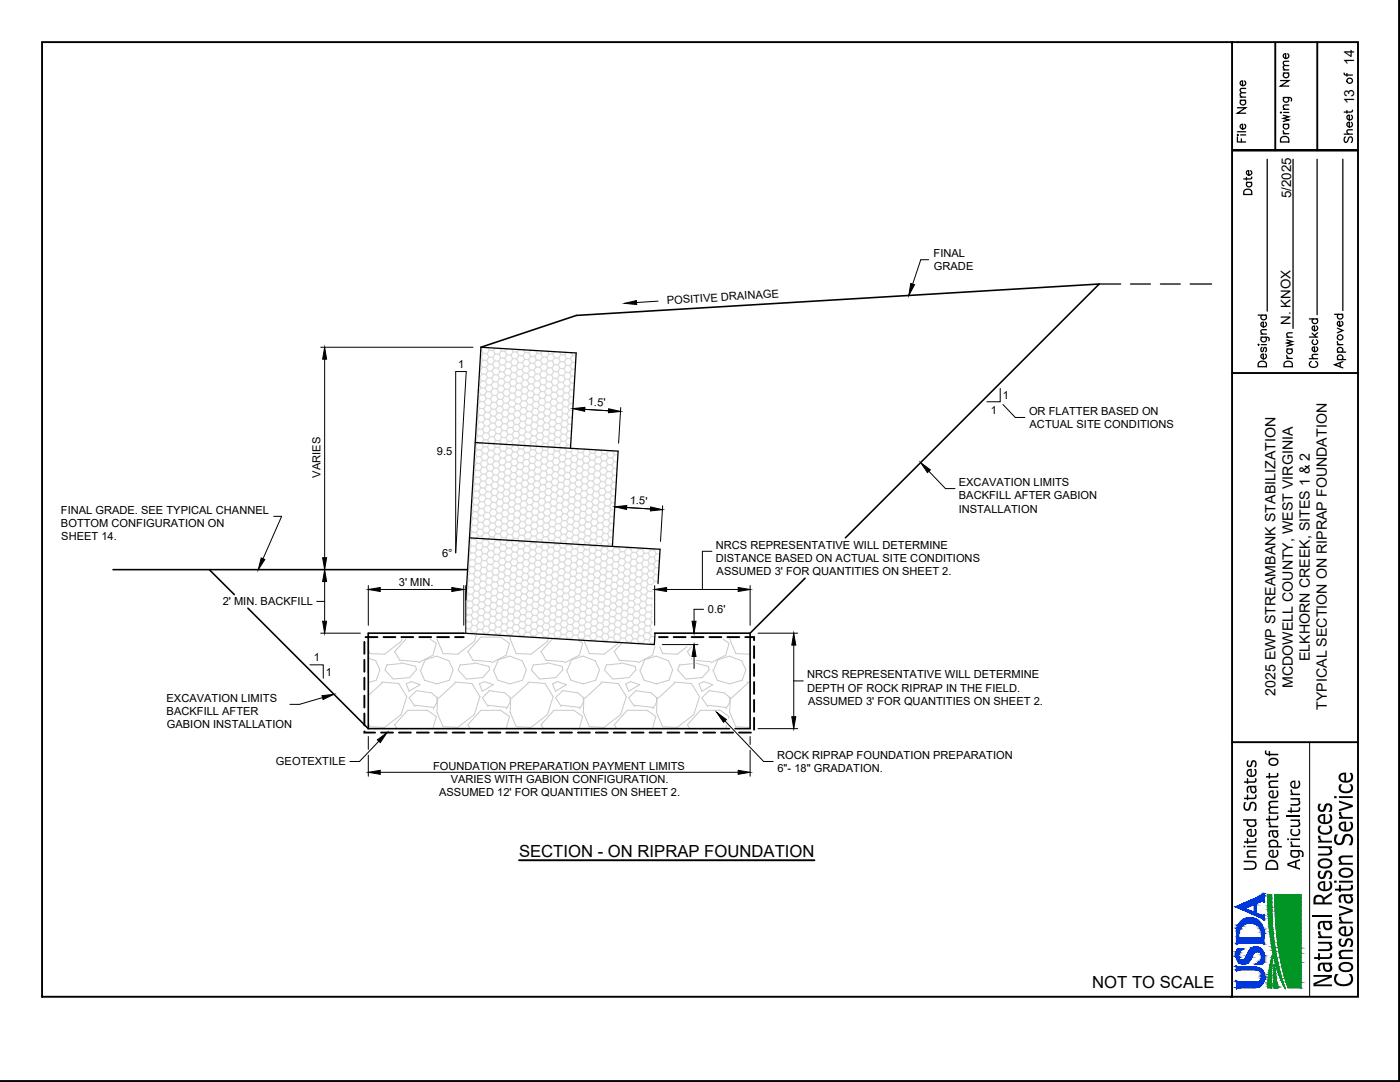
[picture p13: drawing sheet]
<svg xmlns="http://www.w3.org/2000/svg" width="279mm" height="216mm" viewBox="0 0 279 216" stroke-linecap="round" stroke-linejoin="round" font-family="sans-serif">
<defs><g id="words">
<g font-size="6.2">
<text x="265.8" y="197.2" transform="rotate(-90 265.8 197.2)">Natural Resources</text>
<text x="270" y="197" transform="rotate(-90 270 197)">Conservation Service</text>
</g>
<g font-size="4.9">
<text x="271.3" y="29.6" transform="rotate(-90 271.3 29.6)">Sheet of</text>
<text x="251.2" y="40.2" transform="rotate(-90 251.2 40.2)">Date</text>
<text x="259.3" y="74.4" transform="rotate(-90 259.3 74.4)">Drawn</text>
</g>
<text font-size="4.4" x="249.8" y="29.6" transform="rotate(-90 249.8 29.6)">File Name</text>
<g font-size="4.2">
<text x="250.7" y="173.9" transform="rotate(-90 250.7 173.9)">United States</text>
<text x="255.1" y="173.9" transform="rotate(-90 255.1 173.9)">Department of</text>
<text x="259.5" y="173.6" transform="rotate(-90 259.5 173.6)">Agriculture</text>
</g>
<g font-size="3.3">
<text x="103.6" y="170.9">SECTION - ON RIPRAP FOUNDATION</text>
<text x="218" y="197.1">NOT TO SCALE</text>
</g>
<g font-size="2.8">
<text x="270.3" y="12.9" transform="rotate(-90 270.3 12.9)">14</text>
<text x="270.3" y="20.8" transform="rotate(-90 270.3 20.8)">13</text>
<text x="261.4" y="131.9" transform="rotate(-90 261.4 131.9)">ELKHORN CREEK, SITES 1 &amp; 2</text>
<text x="258" y="137.3" transform="rotate(-90 258 137.3)">MCDOWELL COUNTY, WEST VIRGINIA</text>
<text x="254.6" y="138.9" transform="rotate(-90 254.6 138.9)">2025 EWP STREAMBANK STABILIZATION</text>
<text x="264.8" y="141.6" transform="rotate(-90 264.8 141.6)">TYPICAL SECTION ON RIPRAP FOUNDATION</text>
</g>
<g font-size="2.7">
<text x="257.7" y="39.6" transform="rotate(-90 257.7 39.6)">5/2025</text>
<text x="257.6" y="64.8" transform="rotate(-90 257.6 64.8)">N. KNOX</text>
</g>
<g font-size="2.2">
<text x="186.3" y="51.3">FINAL</text>
<text x="186.4" y="53.9">GRADE</text>
<text x="133.1" y="60.8" transform="rotate(-4 133.1 60.8)">POSITIVE DRAINAGE</text>
<text x="91.5" y="73.3">1</text>
<text x="117.3" y="80.9" transform="rotate(3 117.3 80.9)">1.5'</text>
<text x="197.7" y="82.5">1</text>
<text x="200.1" y="79.6">1</text>
<text x="205.4" y="82.8">OR FLATTER BASED ON</text>
<text x="205.5" y="85.4">ACTUAL SITE CONDITIONS</text>
<text x="64" y="95.3" transform="rotate(-90 64 95.3)">VARIES</text>
<text x="87.2" y="90.7">9.5</text>
<text x="125.7" y="100.5" transform="rotate(3 125.7 100.5)">1.5'</text>
<text x="191.4" y="96.9">EXCAVATION LIMITS</text>
<text x="191.4" y="99.6">BACKFILL AFTER GABION</text>
<text x="12.1" y="102.5">FINAL GRADE. SEE TYPICAL CHANNEL</text>
<text x="12.2" y="105.2">BOTTOM CONFIGURATION ON</text>
<text x="12.2" y="107.8">SHEET 14.</text>
<text x="191.3" y="102.3">INSTALLATION</text>
<text x="88.2" y="111.1">6°</text>
<text x="142.9" y="109.5">NRCS REPRESENTATIVE WILL DETERMINE</text>
<text x="142.9" y="112.1">DISTANCE BASED ON ACTUAL SITE CONDITIONS</text>
<text x="79.6" y="116.8">3' MIN.</text>
<text x="143" y="114.8">ASSUMED 3' FOR QUANTITIES ON SHEET 2.</text>
<text x="44.4" y="120.8">2' MIN. BACKFILL</text>
<text x="141.3" y="122.4">0.6'</text>
<text x="62.7" y="131.9">1</text>
<text x="65" y="134.8">1</text>
<text x="161.1" y="135.3">NRCS REPRESENTATIVE WILL DETERMINE</text>
<text x="161.1" y="138">DEPTH OF ROCK RIPRAP IN THE FIELD.</text>
<text x="33.2" y="140">EXCAVATION LIMITS</text>
<text x="33.3" y="142.7">BACKFILL AFTER</text>
<text x="161.3" y="140.7">ASSUMED 3' FOR QUANTITIES ON SHEET 2.</text>
<text x="33.3" y="145.3">GABION INSTALLATION</text>
<text x="55.1" y="152.7">GEOTEXTILE</text>
<text x="86.4" y="153.6">FOUNDATION PREPARATION PAYMENT LIMITS</text>
<text x="155.1" y="151.4">ROCK RIPRAP FOUNDATION PREPARATION</text>
<text x="155.2" y="154.1">6&quot;- 18&quot; GRADATION.</text>
<text x="87.6" y="158.9">ASSUMED 12' FOR QUANTITIES ON SHEET 2.</text>
<text x="89.9" y="156.2">VARIES WITH GABION CONFIGURATION.</text>
</g>
</g></defs>
<!-- layer: ewp gabion hatch -->
<g fill="none" stroke="#dcdcdc" stroke-width=".25">
<path d="M95.4 79.4h.1M95.5 78h.1M95.5 79.4l.3 .7M95.5 76.7h.1M95.6 78l.3 .8M95.6 75.3h.1M95.6 76.7l.4 .7M95.7 73.9h.1M95.7 75.3l.4 .7M95.8 72.5h.1M95.8 73.9l.4 .7M95.9 71.2h.1"/>
<path d="M95.9 72.5l.3 .8M95.9 78.8h.8M95.9 78.8l-.4 .6M95.9 69.8h.2M96 71.2l.3 .7M96 77.4h.8M96 77.4l-.4 .6M96.1 69.8l.3 .7M96.1 76l.8 .1M96.1 76l-.5 .7M96.2 74.6l.8 .1M96.2 74.6l-.5 .7"/>
<path d="M96.2 73.3h.8M96.2 73.3l-.4 .6M96.3 71.9h.8M96.3 71.9l-.4 .6M96.4 69.3l-.3 .5M96.4 70.5l.8 .1M96.4 70.5l-.4 .7M96.7 78.8l.4 .7M96.8 77.4l.3 .7M96.9 76.1l.3 .7M97 74.7l.3 .7M97 73.3l.4 .7"/>
<path d="M97.1 79.5l.8 .1M97.1 79.5l-.5 .7M97.1 71.9l.4 .7M97.1 78.1l.8 .1M97.1 78.1l-.4 .7M97.2 70.6l.4 .7M97.2 76.8h.8M97.2 76.8l-.4 .6M97.3 75.4h.8M97.3 75.4l-.4 .7M97.4 69.4l.3 .5M97.4 74l.8 .1"/>
<path d="M97.4 74l-.4 .7M97.5 72.6l.8 .1M97.5 72.6l-.5 .7M97.6 71.3h.8M97.6 71.3l-.5 .6M97.7 69.9h.7M97.7 69.9l-.5 .7M97.9 79.6l.3 .7M97.9 78.2l.4 .7M98 76.8l.4 .7M98.1 75.4l.4 .7M98.2 74.1l.3 .7"/>
<path d="M98.3 72.7l.3 .7M98.3 78.9h.8M98.3 78.9l-.4 .7M98.4 71.3l.3 .7M98.4 77.5l.8 .1M98.4 77.5l-.5 .7M98.4 69.9l.4 .8M98.5 76.1l.8 .1M98.5 76.1l-.5 .7M98.5 74.8h.8M98.5 74.8l-.4 .6M98.6 73.4h.8"/>
<path d="M98.6 73.4l-.4 .7M98.7 72l.8 .1M98.7 72l-.4 .7M98.8 69.5l-.4 .4M98.8 70.7h.8M98.8 70.7l-.4 .6M99.1 78.9l.3 .8M99.2 77.6l.3 .7M99.3 76.2l.3 .7M99.3 74.8l.4 .7M99.4 73.4l.4 .8M99.4 79.7h.8"/>
<path d="M99.4 79.7l-.4 .6M99.5 72.1l.4 .7M99.5 78.3h.8M99.5 78.3l-.4 .6M99.6 70.7l.3 .7M99.6 76.9l.8 .1M99.6 76.9l-.4 .7M99.7 75.5l.8 .1M99.7 75.5l-.4 .7M99.8 69.5l.2 .5M99.8 74.2h.8M99.8 74.2l-.5 .6"/>
<path d="M99.9 72.8h.7M99.9 72.8l-.5 .6M99.9 71.4l.8 .1M99.9 71.4l-.4 .7M100 70l.8 .1M100 70l-.4 .7M100.2 79.7l.4 .7M100.3 78.3l.4 .7M100.4 77l.4 .7M100.5 75.6l.3 .7M100.6 74.2l.3 .7M100.6 72.8l.4 .7"/>
<path d="M100.7 79l.8 .1M100.7 79l-.5 .7M100.7 71.5l.4 .7M100.8 77.7h.7M100.8 77.7l-.5 .6M100.8 70.1l.4 .7M100.8 76.3h.8M100.8 76.3l-.4 .7M100.9 74.9l.8 .1M100.9 74.9l-.4 .7M101 73.5l.8 .1M101 73.5l-.4 .7"/>
<path d="M101.1 72.2h.8M101.1 72.2l-.5 .6M101.1 69.6l-.3 .5M101.2 70.8l.8 .1M101.2 70.8l-.5 .7M101.5 79.1l.3 .7M101.5 77.7l.4 .7M101.6 76.3l.4 .7M101.7 75l.4 .7M101.8 73.6l.4 .7M101.8 79.8h.8M101.8 79.8l-.4 .7"/>
<path d="M101.9 72.2l.3 .7M101.9 78.4l.8 .1M101.9 78.4l-.4 .7M102 70.9l.3 .7M102 77l.8 .1M102 77l-.5 .7M102.1 75.7h.8M102.1 75.7l-.5 .6M102.1 69.7l.3 .5M102.2 74.3l.7 .1M102.2 74.3l-.5 .7M102.2 72.9l.8 .1"/>
<path d="M102.2 72.9l-.4 .7M102.3 71.6h.8M102.3 71.6l-.4 .6M102.4 70.2h.8M102.4 70.2l-.4 .7M102.6 79.8l.4 .8M102.7 78.5l.3 .7M102.8 77.1l.3 .7M102.9 75.7l.3 .7M102.9 74.4l.4 .7M103 73l.4 .7M103 79.2h.8"/>
<path d="M103 79.2l-.4 .6M103.1 71.6l.4 .7M103.1 77.8l.8 .1M103.1 77.8l-.4 .7M103.2 70.2l.3 .8M103.2 76.4l.8 .1M103.2 76.4l-.4 .7M103.3 75.1h.8M103.3 75.1l-.4 .6M103.4 73.7h.8M103.4 73.7l-.5 .7M103.5 72.3l.8 .1"/>
<path d="M103.5 72.3l-.5 .7M103.5 69.7l-.3 .5M103.5 71h.8M103.5 71l-.4 .6M103.8 79.2l.4 .7M103.9 77.9l.4 .7M104 76.5l.4 .7M104.1 75.1l.3 .7M104.2 73.7l.3 .8M104.2 79.9l.8 .1M104.2 79.9l-.5 .7M104.3 72.4l.3 .7"/>
<path d="M104.3 78.6h.8M104.3 78.6l-.5 .6M104.3 71l.4 .7M104.4 77.2h.8M104.4 77.2l-.5 .7M104.4 75.8l.8 .1M104.4 75.8l-.4 .7M104.5 69.8l.3 .5M104.5 74.5h.8M104.5 74.5l-.4 .6M104.6 73.1h.8M104.6 73.1l-.4 .6"/>
<path d="M104.7 71.7l.8 .1M104.7 71.7l-.4 .7M104.8 70.3l.8 .1M104.8 70.3l-.5 .7M105 80l.3 .7M105.1 78.6l.3 .7M105.2 77.2l.3 .8M105.2 75.9l.4 .7M105.3 74.5l.4 .7M105.4 73.1l.4 .7M105.4 79.3l.8 .1M105.4 79.3l-.4 .7"/>
<path d="M105.5 71.8l.3 .7M105.5 78h.8M105.5 78l-.4 .6M105.6 70.4l.3 .7M105.6 76.6h.8M105.6 76.6l-.4 .6M105.7 75.2l.8 .1M105.7 75.2l-.5 .7M105.8 73.8l.8 .1M105.8 73.8l-.5 .7M105.8 72.5h.8M105.8 72.5l-.4 .6"/>
<path d="M105.9 69.9l-.3 .5M105.9 71.1h.8M105.9 71.1l-.4 .7M106.2 79.4l.4 .7M106.3 78l.3 .7M106.4 76.6l.3 .7M106.5 75.3l.3 .7M106.6 73.9l.3 .7M106.6 72.5l.4 .7M106.6 78.7l.8 .1M106.6 78.7l-.4 .7M106.7 71.1l.4 .8"/>
<path d="M106.7 77.3l.8 .1M106.7 77.3l-.4 .7M106.8 76h.8M106.8 76l-.4 .6M106.9 69.9l.3 .6M106.9 74.6h.8M106.9 74.6l-.4 .7M107 73.2l.8 .1M107 73.2l-.4 .7M107.1 71.9h.8M107.1 71.9l-.5 .6M107.2 70.5h.8"/>
<path d="M107.2 70.5l-.5 .6M107.4 78.8l.4 .7M107.5 77.4l.4 .7M107.6 76l.4 .7M107.7 74.6l.3 .8M107.8 73.3l.3 .7M107.8 79.5h.8M107.8 79.5l-.4 .6M107.9 71.9l.3 .7M107.9 78.1h.8M107.9 78.1l-.5 .7M108 70.5l.3 .7"/>
<path d="M108 76.7l.8 .1M108 76.7l-.5 .7M108 75.4h.8M108 75.4l-.4 .6M108.1 74h.8M108.1 74l-.4 .6M108.2 72.6l.8 .1M108.2 72.6l-.4 .7M108.3 70l-.3 .5M108.3 71.2l.8 .1M108.3 71.2l-.4 .7M108.6 79.5l.3 .7"/>
<path d="M108.7 78.1l.3 .8M108.8 76.8l.3 .7M108.8 75.4l.4 .7M108.9 74l.4 .7M109 72.7l.4 .7M109 78.9h.8M109 78.9l-.4 .6M109.1 71.3l.4 .7M109.1 77.5h.8M109.1 77.5l-.4 .6M109.2 76.1l.8 .1M109.2 76.1l-.4 .7"/>
<path d="M109.3 70.1l.2 .5M109.3 74.7l.8 .1M109.3 74.7l-.5 .7M109.4 73.4h.8M109.4 73.4l-.5 .6M109.5 72l.7 .1M109.5 72l-.5 .7M109.5 70.6l.8 .1M109.5 70.6l-.4 .7M109.8 78.9l.4 .7M109.9 77.5l.4 .7M110 76.2l.3 .7"/>
<path d="M110.1 74.8l.3 .7M110.2 73.4l.3 .7M110.2 79.6l.8 .1M110.2 79.6l-.5 .7M110.2 72.1l.4 .7M110.3 78.2l.8 .1M110.3 78.2l-.5 .7M110.3 70.7l.4 .7M110.3 76.9h.8M110.3 76.9l-.4 .6M110.4 75.5l.8 .1M110.4 75.5l-.4 .7"/>
<path d="M110.5 74.1l.8 .1M110.5 74.1l-.4 .7M110.6 72.8h.8M110.6 72.8l-.4 .6M110.7 70.2l-.4 .5M110.7 71.4h.8M110.7 71.4l-.5 .7M111 79.7l.3 .7M111.1 78.3l.3 .7M111.1 76.9l.4 .7M111.2 75.6l.4 .7M111.3 74.2l.4 .7"/>
<path d="M111.4 72.8l.3 .7M111.4 79l.8 .1M111.4 79l-.4 .7M111.5 71.4l.3 .7M111.5 77.6l.8 .1M111.5 77.6l-.4 .7M111.6 76.3h.8M111.6 76.3l-.5 .6M111.6 70.2l.3 .6M111.7 74.9h.7M111.7 74.9l-.5 .7M111.7 73.5l.8 .1"/>
<path d="M111.7 73.5l-.4 .7M111.8 72.1l.8 .1M111.8 72.1l-.4 .7M111.9 70.8h.8M111.9 70.8l-.4 .6M112.2 79.1l.4 .7M112.3 77.7l.3 .7M112.4 76.3l.3 .7M112.4 74.9l.4 .7M112.5 73.6l.4 .7M112.6 79.8h.7M112.6 79.8l-.5 .6"/>
<path d="M112.6 72.2l.4 .7M112.6 78.4h.8M112.6 78.4l-.4 .7M112.7 70.8l.4 .7M112.7 77l.8 .1M112.7 77l-.4 .7M112.8 75.6l.8 .1M112.8 75.6l-.4 .7M112.9 74.3h.8M112.9 74.3l-.5 .6M113 72.9l.8 .1M113 72.9l-.5 .7"/>
<path d="M113 70.3l-.3 .5M113.1 71.5l.7 .1M113.1 71.5l-.5 .7M113.3 79.8l.4 .7M113.4 78.4l.4 .8M113.5 77.1l.4 .7M113.6 75.7l.4 .7M113.7 74.3l.3 .7M113.8 73l.3 .7M113.8 79.2h.7M113.8 79.2l-.5 .6M113.8 71.6l.4 .7"/>
<path d="M113.9 77.8h.7M113.9 77.8l-.5 .6M114 76.4h.6M114 76.4l-.5 .7M114 70.4l.3 .5M114 75l.7 .1M114 75l-.4 .7M114.1 73.7h.7M114.1 73.7l-.4 .6M114.2 72.3h.7M114.2 72.3l-.4 .7M114.3 70.9l.7 .1"/>
<path d="M114.3 70.9l-.5 .7M94.1 100h.1M94.2 98.6h.1M94.2 100l.4 .7M94.3 97.2l.1 .1M94.3 98.6l.4 .7M94.4 95.9h.1M94.4 97.3l.3 .7M94.5 94.5h.1M94.5 95.9l.3 .7M94.5 93.1h.1M94.6 94.5l.3 .7"/>
<path d="M94.6 91.8h.1M94.6 93.1l.4 .7M94.7 99.3l.8 .1M94.7 99.3l-.5 .7M94.7 90.4h.1M94.7 91.8l.4 .7M94.7 98h.8M94.7 98l-.4 .6M94.8 89h.1M94.8 90.4l.4 .7M94.8 96.6h.8M94.8 96.6l-.4 .7"/>
<path d="M94.9 87.6h.1M94.9 89l.3 .7M94.9 95.2l.8 .1M94.9 95.2l-.4 .7M95 86.3h.1M95 87.6l.3 .7M95 93.8l.8 .1M95 93.8l-.4 .7M95 84.9h.1M95.1 86.3l.3 .7M95.1 92.5h.8M95.1 92.5l-.5 .6"/>
<path d="M95.1 83.5h.1M95.1 84.9l.4 .7M95.2 91.1h.7M95.2 91.1l-.5 .7M95.2 82.1l.1 .1M95.2 83.5l.4 .7M95.2 89.7l.8 .1M95.2 89.7l-.4 .7M95.3 80.8h.1M95.3 82.2l.4 .7M95.3 88.3l.8 .1M95.3 88.3l-.4 .7"/>
<path d="M95.4 80.8l.3 .7M95.4 87h.8M95.4 87l-.4 .6M95.5 99.4l.3 .7M95.5 85.6l.8 .1M95.5 85.6l-.4 .7M95.5 98l.4 .7M95.6 84.2l.8 .1M95.6 84.2l-.5 .7M95.6 96.6l.4 .7M95.7 82.9h.8M95.7 82.9l-.5 .6"/>
<path d="M95.7 95.3l.4 .7M95.7 81.5h.8M95.7 81.5l-.4 .7M95.8 93.9l.3 .7M95.8 80.1l.8 .1M95.8 80.1l-.4 .7M95.9 92.5l.3 .7M95.9 98.7l.8 .1M95.9 98.7l-.4 .7M95.9 91.1l.4 .8M96 97.3l.8 .1M96 97.3l-.5 .7"/>
<path d="M96 89.8l.4 .7M96.1 96h.7M96.1 96l-.5 .6M96.1 88.4l.4 .7M96.1 94.6h.8M96.1 94.6l-.4 .7M96.2 87l.4 .7M96.2 93.2l.8 .1M96.2 93.2l-.4 .7M96.3 85.7l.3 .7M96.3 91.9h.8M96.3 91.9l-.4 .6"/>
<path d="M96.4 84.3l.3 .7M96.4 90.5h.8M96.4 90.5l-.5 .6M96.5 82.9l.3 .7M96.5 89.1l.8 .1M96.5 89.1l-.5 .7M96.5 81.5l.4 .8M96.6 87.7l-.5 .7M96.6 87.7l.7 .1M96.6 80.2l.4 .7M96.6 86.4h.8M96.6 86.4l-.4 .6"/>
<path d="M96.7 98.8l.3 .7M96.7 85h.8M96.7 85l-.4 .7M96.8 97.4l.3 .7M96.8 83.6l.8 .1M96.8 83.6l-.4 .7M96.8 96l.4 .7M96.9 82.3h.8M96.9 82.3l-.4 .6M96.9 94.6l.4 .8M97 80.9h.8M97 80.9l-.5 .6"/>
<path d="M97 93.3l.4 .7M97 99.5h.8M97 99.5l-.4 .6M97.1 91.9l.4 .7M97.1 98.1h.8M97.1 98.1l-.4 .7M97.2 90.5l.3 .7M97.2 96.7l.8 .1M97.2 96.7l-.4 .7M97.3 89.2l.3 .7M97.3 95.4h.8M97.3 95.4l-.5 .6"/>
<path d="M97.3 87.8l.4 .7M97.4 94h.8M97.4 94l-.5 .6M97.4 86.4l.4 .7M97.5 92.6l.7 .1M97.5 92.6l-.5 .7M97.5 85l.4 .8M97.5 91.2l.8 .1M97.5 91.2l-.4 .7M97.6 83.7l.4 .7M97.6 89.9h.8M97.6 89.9l-.4 .6"/>
<path d="M97.7 82.3l.3 .7M97.7 88.5l.8 .1M97.7 88.5l-.4 .7M97.8 80.9l.3 .7M97.8 87.1l.8 .1M97.8 87.1l-.5 .7M97.8 99.5l.4 .7M97.9 85.8h.8M97.9 85.8l-.5 .6M97.9 98.1l.4 .8M98 84.4h.7M98 84.4l-.5 .6"/>
<path d="M98 96.8l.4 .7M98 83l.8 .1M98 83l-.4 .7M98.1 95.4l.3 .7M98.1 81.6l.8 .1M98.1 81.6l-.4 .7M98.2 94l.3 .7M98.2 80.3h.8M98.2 80.3l-.4 .6M98.2 92.7l.4 .7M98.3 98.9h.7M98.3 98.9l-.5 .6"/>
<path d="M98.3 91.3l.4 .7M98.4 97.5h.7M98.4 97.5l-.5 .6M98.4 89.9l.4 .7M98.4 96.1l.8 .1M98.4 96.1l-.4 .7M98.5 88.6l.3 .7M98.5 94.7l.8 .1M98.5 94.7l-.4 .7M98.6 87.2l.3 .7M98.6 93.4h.8M98.6 93.4l-.4 .6"/>
<path d="M98.7 85.8l.3 .7M98.7 92l.8 .1M98.7 92l-.5 .7M98.7 84.4l.4 .7M98.8 90.6l.8 .1M98.8 90.6l-.5 .7M98.8 83.1l.4 .7M98.8 89.3h.8M98.8 89.3l-.4 .6M98.9 81.7l.4 .7M98.9 87.9l-.4 .7M98.9 87.9h.8"/>
<path d="M99 80.3l.4 .7M99 86.5l.8 .1M99 86.5l-.4 .7M99 98.9l.4 .7M99.1 85.1l.8 .1M99.1 85.1l-.4 .7M99.1 97.5l.4 .7M99.2 83.8h.8M99.2 83.8l-.5 .6M99.2 96.2l.4 .7M99.3 82.4h.8M99.3 82.4l-.5 .7"/>
<path d="M99.3 94.8l.4 .7M99.4 81l.8 .1M99.4 81l-.5 .7M99.4 93.4l.3 .7M99.4 99.6l.8 .1M99.4 99.6l-.4 .7M99.5 92.1l.3 .7M99.5 98.2l.8 .1M99.5 98.2l-.5 .7M99.6 90.7l.3 .7M99.6 96.9h.8M99.6 96.9l-.5 .6"/>
<path d="M99.6 89.3l.4 .7M99.7 95.5l.8 .1M99.7 95.5l-.5 .7M99.7 87.9l.4 .7M99.7 94.1l.8 .1M99.7 94.1l-.4 .7M99.8 86.6l.4 .7M99.8 92.8h.8M99.8 92.8l-.4 .6M99.9 85.2l.3 .7M99.9 91.4h.8M99.9 91.4l-.4 .7"/>
<path d="M100 83.8l.3 .7M100 90l.8 .1M100 90l-.4 .7M100.1 82.4l.3 .8M100.1 88.6l.8 .1M100.1 88.6l-.5 .7M100.2 81.1l.3 .7M100.2 87.3h.8M100.2 87.3l-.5 .6M100.2 99.7l.4 .7M100.2 85.9h.8M100.2 85.9l-.4 .7"/>
<path d="M100.3 98.3l.3 .7M100.3 84.5l.8 .1M100.3 84.5l-.4 .7M100.4 96.9l.3 .7M100.4 83.2h.8M100.4 83.2l-.4 .6M100.5 95.6l.3 .7M100.5 81.8h.8M100.5 81.8l-.4 .6M100.5 94.2l.4 .7M100.6 80.4l.8 .1M100.6 80.4l-.4 .7"/>
<path d="M100.6 92.8l.4 .7M100.6 99l.8 .1M100.6 99l-.4 .7M100.7 91.4l.4 .7M100.7 97.6l-.4 .7M100.7 97.6l.8 .1M100.8 90.1l.3 .7M100.8 96.3h.8M100.8 96.3l-.4 .6M100.9 88.7l.3 .7M100.9 94.9h.8M100.9 94.9l-.4 .7"/>
<path d="M101 87.3l.3 .7M101 93.5l.8 .1M101 93.5l-.5 .7M101 85.9l.4 .8M101.1 92.1l.8 .1M101.1 92.1l-.5 .7M101.1 84.6l.4 .7M101.1 90.8h.8M101.1 90.8l-.4 .6M101.2 83.2l.4 .7M101.2 89.4l.8 .1M101.2 89.4l-.4 .7"/>
<path d="M101.3 81.8l.3 .7M101.3 88l-.4 .7M101.3 88l.8 .1M101.4 80.5l.3 .7M101.4 86.7h.8M101.4 86.7l-.4 .6M101.4 99.1l.4 .7M101.5 85.3h.8M101.5 85.3l-.5 .6M101.5 97.7l.4 .7M101.6 83.9l.8 .1M101.6 83.9l-.5 .7"/>
<path d="M101.6 96.3l.3 .7M101.6 82.5l.8 .1M101.6 82.5l-.4 .7M101.7 94.9l.3 .8M101.7 81.2h.8M101.7 81.2l-.4 .6M101.8 93.6l.3 .7M101.8 99.8h.8M101.8 99.8l-.5 .6M101.9 92.2l.3 .7M101.9 98.4h.8M101.9 98.4l-.5 .7"/>
<path d="M101.9 90.8l.4 .7M101.9 97l.8 .1M101.9 97l-.4 .7M102 89.5l.4 .7M102 95.7l-.4 .6M102 95.7h.8M102.1 88.1l.4 .7M102.1 94.3h.8M102.1 94.3l-.4 .6M102.2 86.7l.3 .7M102.2 92.9l.8 .1M102.2 92.9l-.4 .7"/>
<path d="M102.3 85.3l.3 .7M102.3 91.5l.8 .1M102.3 91.5l-.4 .7M102.4 84l.3 .7M102.4 90.2h.8M102.4 90.2l-.5 .6M102.4 82.6l.4 .7M102.5 88.8h.8M102.5 88.8l-.5 .7M102.5 81.2l.4 .7M102.5 87.4l.8 .1M102.5 87.4l-.4 .7"/>
<path d="M102.6 99.8l.3 .7M102.6 86l.8 .1M102.6 86l-.4 .7M102.7 98.4l.3 .8M102.7 84.7h.8M102.7 84.7l-.4 .6M102.7 97.1l.4 .7M102.8 83.3h.8M102.8 83.3l-.4 .7M102.8 95.7l.4 .7M102.9 81.9l.8 .1M102.9 81.9l-.5 .7"/>
<path d="M102.9 94.3l.4 .7M103 80.6h.7M103 80.6l-.5 .6M103 93l.3 .7M103 99.2h.8M103 99.2l-.4 .6M103.1 91.6l.3 .7M103.1 97.8h.8M103.1 97.8l-.4 .6M103.2 90.2l.3 .7M103.2 96.4l.8 .1M103.2 96.4l-.5 .7"/>
<path d="M103.3 88.8l.3 .7M103.3 95l.8 .1M103.3 95l-.5 .7M103.3 87.5l.4 .7M103.3 93.7h.8M103.3 93.7l-.4 .6M103.4 86.1l.4 .7M103.4 92.3h.8M103.4 92.3l-.4 .7M103.5 84.7l.4 .7M103.5 90.9l.8 .1M103.5 90.9l-.4 .7"/>
<path d="M103.6 83.3l.3 .8M103.6 89.5l.8 .1M103.6 89.5l-.4 .7M103.7 82l.3 .7M103.7 88.2l-.4 .6M103.7 88.2h.8M103.7 80.6l.4 .7M103.8 86.8h.8M103.8 86.8l-.5 .7M103.8 99.2l.4 .7M103.9 85.4l.7 .1M103.9 85.4l-.5 .7"/>
<path d="M103.9 97.8l.3 .7M103.9 84.1h.8M103.9 84.1l-.4 .6M104 96.5l.3 .7M104 82.7h.8M104 82.7l-.4 .6M104.1 95.1l.3 .7M104.1 81.3l.8 .1M104.1 81.3l-.4 .7M104.1 93.7l.4 .7M104.2 99.9l-.5 .7M104.2 99.9l.8 .1"/>
<path d="M104.2 92.3l.4 .7M104.2 98.5l.8 .1M104.2 98.5l-.4 .7M104.3 91l.4 .7M104.3 97.2h.8M104.3 97.2l-.4 .6M104.4 89.6l.4 .7M104.4 95.8h.8M104.4 95.8l-.4 .7M104.5 88.2l.3 .7M104.5 94.4l.8 .1M104.5 94.4l-.4 .7"/>
<path d="M104.6 86.8l.3 .8M104.6 93l.8 .1M104.6 93l-.5 .7M104.6 85.5l.4 .7M104.7 91.7h.8M104.7 91.7l-.5 .6M104.7 84.1l.4 .7M104.8 90.3l.7 .1M104.8 90.3l-.5 .7M104.8 82.7l.4 .7M104.8 88.9l.8 .1M104.8 88.9l-.4 .7"/>
<path d="M104.9 81.4l.4 .7M104.9 87.6h.8M104.9 87.6l-.4 .6M105 100l.3 .7M105 86.2h.8M105 86.2l-.4 .6M105 98.6l.4 .7M105.1 84.8l.8 .1M105.1 84.8l-.5 .7M105.1 97.2l.4 .7M105.2 83.4l.8 .1M105.2 83.4l-.5 .7"/>
<path d="M105.2 95.8l.4 .8M105.3 82.1h.7M105.3 82.1l-.5 .6M105.3 94.5l.3 .7M105.3 80.7l.8 .1M105.3 80.7l-.4 .7M105.4 93.1l.3 .7M105.4 99.3l-.4 .7M105.4 99.3h.8M105.5 91.7l.3 .7M105.5 97.9l.8 .1M105.5 97.9l-.5 .7"/>
<path d="M105.5 90.4l.4 .7M105.6 96.6h.8M105.6 96.6l-.5 .6M105.6 89l.4 .7M105.6 95.2h.8M105.6 95.2l-.4 .6M105.7 87.6l.4 .7M105.7 93.8l.8 .1M105.7 93.8l-.4 .7M105.8 86.2l.4 .8M105.8 92.4l.8 .1M105.8 92.4l-.4 .7"/>
<path d="M105.9 84.9l.3 .7M105.9 91.1h.8M105.9 91.1l-.4 .6M106 83.5l.3 .7M106 89.7h.8M106 89.7l-.5 .7M106 82.1l.4 .7M106.1 88.3l-.5 .7M106.1 88.3l.8 .1M106.1 80.8l.4 .7M106.2 87h.7M106.2 87l-.5 .6"/>
<path d="M106.2 99.3l.3 .8M106.2 85.6h.8M106.2 85.6l-.4 .6M106.3 98l.3 .7M106.3 84.2l.8 .1M106.3 84.2l-.4 .7M106.4 96.6l.3 .7M106.4 82.8l.8 .1M106.4 82.8l-.4 .7M106.4 95.2l.4 .7M106.5 81.5h.8M106.5 81.5l-.5 .6"/>
<path d="M106.5 93.9l.4 .7M106.6 80.1h.8M106.6 80.1l-.5 .7M106.6 92.5l.4 .7M106.6 98.7h.8M106.6 98.7l-.4 .6M106.7 91.1l.3 .7M106.7 97.3l.8 .1M106.7 97.3l-.4 .7M106.8 89.7l.3 .8M106.8 95.9l.8 .1M106.8 95.9l-.4 .7"/>
<path d="M106.9 88.4l.3 .7M106.9 94.6l-.5 .6M106.9 94.6h.8M106.9 87l.4 .7M107 93.2h.7M107 93.2l-.5 .7M107 85.6l.4 .7M107 91.8l.8 .1M107 91.8l-.4 .7M107.1 84.3l.4 .7M107.1 90.5h.8M107.1 90.5l-.4 .6"/>
<path d="M107.2 82.9l.3 .7M107.2 89.1h.8M107.2 89.1l-.4 .6M107.3 81.5l.3 .7M107.3 87.7l.8 .1M107.3 87.7l-.4 .7M107.4 80.1l.3 .7M107.4 86.3l.8 .1M107.4 86.3l-.5 .7M107.4 98.7l.4 .7M107.5 85h.8M107.5 85l-.5 .6"/>
<path d="M107.5 97.4l.4 .7M107.5 83.6h.8M107.5 83.6l-.4 .7M107.6 96l.3 .7M107.6 82.2l.8 .1M107.6 82.2l-.4 .7M107.7 94.6l.3 .7M107.7 80.8l.8 .1M107.7 80.8l-.4 .7M107.7 93.2l.4 .8M107.8 99.4l.8 .1M107.8 99.4l-.5 .7"/>
<path d="M107.8 91.9l.4 .7M107.9 98.1h.7M107.9 98.1l-.5 .6M107.9 90.5l.4 .7M107.9 96.7l.8 .1M107.9 96.7l-.4 .7M108 89.1l.4 .7M108 95.3l.8 .1M108 95.3l-.4 .7M108.1 87.8l.3 .7M108.1 94h.8M108.1 94l-.4 .6"/>
<path d="M108.2 86.4l.3 .7M108.2 92.6h.8M108.2 92.6l-.5 .6M108.3 85l.3 .7M108.3 91.2l.8 .1M108.3 91.2l-.5 .7M108.3 83.6l.4 .7M108.4 89.8l-.5 .7M108.4 89.8l.7 .1M108.4 82.3l.4 .7M108.4 88.5l-.4 .6M108.4 88.5h.8"/>
<path d="M108.5 80.9l.4 .7M108.5 87.1h.8M108.5 87.1l-.4 .7M108.6 99.5l.3 .7M108.6 85.7l-.4 .7M108.6 85.7l.8 .1M108.6 98.1l.4 .7M108.7 84.3l.8 .1M108.7 84.3l-.4 .7M108.7 96.8l.4 .7M108.8 83h.8M108.8 83l-.5 .6"/>
<path d="M108.8 95.4l.4 .7M108.9 81.6l.8 .1M108.9 81.6l-.5 .7M108.9 94l.4 .7M108.9 80.2l.8 .1M108.9 80.2l-.4 .7M109 92.6l.3 .7M109 98.8l.8 .1M109 98.8l-.4 .7M109.1 91.3l.3 .7M109.1 97.5l-.5 .6M109.1 97.5h.8"/>
<path d="M109.1 89.9l.4 .7M109.2 96.1h.8M109.2 96.1l-.5 .7M109.2 88.5l.4 .7M109.3 94.7l.7 .1M109.3 94.7l-.5 .7M109.3 87.1l.4 .8M109.3 93.3l-.4 .7M109.3 93.3l.8 .1M109.4 85.8l.4 .7M109.4 92h.8M109.4 92l-.4 .6"/>
<path d="M109.5 84.4l.3 .7M109.5 90.6h.8M109.5 90.6l-.4 .7M109.6 83l.3 .7M109.6 89.2l.8 .1M109.6 89.2l-.5 .7M109.7 81.7l.3 .7M109.7 87.9h.8M109.7 87.9l-.5 .6M109.7 80.3l.4 .7M109.8 86.5h.7M109.8 86.5l-.5 .6"/>
<path d="M109.8 98.9l.4 .7M109.8 85.1l.8 .1M109.8 85.1l-.4 .7M109.9 97.5l.3 .7M109.9 83.7l.8 .1M109.9 83.7l-.4 .7M110 96.1l.3 .7M110 82.4h.8M110 82.4l-.4 .6M110 94.8l.4 .7M110.1 81h.8M110.1 81l-.4 .7"/>
<path d="M110.1 93.4l.4 .7M110.2 99.6h.7M110.2 99.6l-.5 .7M110.2 92l.4 .7M110.2 98.2l.8 .1M110.2 98.2l-.4 .7M110.3 90.6l.3 .8M110.3 96.8l-.4 .7M110.3 96.8l.8 .1M110.4 89.3l.3 .7M110.4 95.5h.8M110.4 95.5l-.4 .6"/>
<path d="M110.5 87.9l.3 .7M110.5 94.1h.8M110.5 94.1l-.5 .7M110.5 86.5l.4 .7M110.6 92.7l-.5 .7M110.6 92.7l.8 .1M110.6 85.2l.4 .7M110.6 91.4h.8M110.6 91.4l-.4 .6M110.7 83.8l.4 .7M110.7 90h.8M110.7 90l-.4 .6"/>
<path d="M110.8 82.4l.4 .7M110.8 88.6l-.4 .7M110.8 88.6l.8 .1M110.9 81l.3 .7M110.9 87.2l.8 .1M110.9 87.2l-.4 .7M110.9 99.6l.4 .8M111 85.9h.8M111 85.9l-.5 .6M111 98.3l.4 .7M111.1 84.5h.8M111.1 84.5l-.5 .7"/>
<path d="M111.1 96.9l.4 .7M111.2 83.1l.8 .1M111.2 83.1l-.5 .7M111.2 95.5l.3 .7M111.2 81.7l.8 .1M111.2 81.7l-.4 .7M111.3 94.1l.3 .8M111.3 80.4h.8M111.3 80.4l-.4 .6M111.4 92.8l.3 .7M111.4 99h.8M111.4 99l-.5 .6"/>
<path d="M111.4 91.4l.4 .7M111.5 97.6l.8 .1M111.5 97.6l-.5 .7M111.5 90l.4 .7M111.5 96.2l.8 .1M111.5 96.2l-.4 .7M111.6 88.7l.4 .7M111.6 94.9h.8M111.6 94.9l-.4 .6M111.7 87.3l.3 .7M111.7 93.5h.8M111.7 93.5l-.4 .6"/>
<path d="M111.8 85.9l.3 .7M111.8 92.1l-.4 .7M111.8 92.1l.8 .1M111.9 84.5l.3 .7M111.9 90.7l.8 .1M111.9 90.7l-.5 .7M112 83.2l.3 .7M112 89.4h.8M112 89.4l-.5 .6M112 81.8l.4 .7M112 88h.8M112 88l-.4 .7"/>
<path d="M112.1 80.4l.4 .7M112.1 86.6l.8 .1M112.1 86.6l-.4 .7M112.2 99l.3 .7M112.2 85.2l.8 .1M112.2 85.2l-.4 .7M112.3 97.7l.3 .7M112.3 83.9l-.4 .6M112.3 83.9h.8M112.3 96.3l.4 .7M112.4 82.5l.8 .1M112.4 82.5l-.4 .7"/>
<path d="M112.4 94.9l.4 .7M112.5 81.1l.8 .1M112.5 81.1l-.5 .7M112.5 93.5l.4 .7M112.5 99.7l-.4 .7M112.5 99.7l.8 .1M112.6 92.2l.3 .7M112.6 98.4h.8M112.6 98.4l-.4 .6M112.7 90.8l.3 .7M112.7 97l-.4 .7M112.7 97h.8"/>
<path d="M112.8 89.4l.3 .7M112.8 95.6l-.5 .7M112.8 95.6l.8 .1M112.8 88l.4 .8M112.9 94.2l.8 .1M112.9 94.2l-.5 .7M112.9 86.7l.4 .7M112.9 92.9h.8M112.9 92.9l-.4 .6M113 85.3l.4 .7M113 91.5h.8M113 91.5l-.4 .7"/>
<path d="M113.1 83.9l.3 .7M113.1 90.1l.8 .1M113.1 90.1l-.4 .7M113.2 82.6l.3 .7M113.2 88.8l-.4 .6M113.2 88.8h.7M113.3 81.2l.3 .7M113.3 87.4l-.5 .6M113.3 87.4h.7M113.3 99.8l.4 .7M113.4 86l.7 .1M113.4 86l-.5 .7"/>
<path d="M113.4 98.4l.3 .7M113.4 84.6l-.4 .7M113.4 84.6l.7 .1M113.5 97l.3 .7M113.5 83.3h.7M113.5 83.3l-.4 .6M113.6 95.7l.3 .7M113.6 81.9h.7M113.6 81.9l-.4 .7M113.7 94.3l.3 .7M113.7 80.5l.7 .1M113.7 80.5l-.4 .7"/>
<path d="M113.7 92.9l.4 .7M113.7 99.1l-.4 .7M113.7 99.1l.8 .1M113.8 91.5l.4 .8M113.8 97.7l.8 .1M113.8 97.7l-.4 .7M113.9 90.2l.4 .7M113.9 96.4h.8M113.9 96.4l-.4 .6M114 95l-.4 .7M114 95h.8M114.1 93.6l.8 .1"/>
<path d="M114.1 93.6l-.4 .7M114.2 92.3l-.5 .6M114.2 92.3h.8M114.3 90.9l-.5 .6M114.3 90.9h.8M114.3 89.5h.1M114.3 89.5l.8 .1M114.3 89.5l-.4 .7M114.5 99.2l.4 .7M114.6 97.8l.4 .7M114.7 96.4l.4 .7M114.8 95l.3 .8"/>
<path d="M114.9 93.7l.3 .7M114.9 99.9h.8M114.9 99.9l-.4 .6M115 92.3l.3 .7M115 98.5l.8 .1M115 98.5l-.5 .7M115.1 90.9l.3 .8M115.1 97.1l.8 .1M115.1 97.1l-.5 .7M115.1 89.6l.4 .7M115.1 95.8l-.4 .6M115.1 95.8h.8"/>
<path d="M115.2 89.5l-.1 .1M115.2 94.4h.8M115.2 94.4l-.4 .6M115.3 93l.8 .1M115.3 93l-.4 .7M115.4 91.7l-.4 .6M115.4 91.7h.8M115.5 90.3l-.4 .6M115.5 90.3h.8M115.7 99.9l.3 .7M115.8 98.6l.3 .7M115.9 97.2l.3 .7"/>
<path d="M115.9 95.8l.4 .7M116 94.4l.4 .8M116.1 93.1l.4 .7M116.1 99.3l-.4 .6M116.1 99.3h.8M116.2 91.7l.4 .7M116.2 97.9h.8M116.2 97.9l-.4 .7M116.3 90.3l.3 .7M116.3 96.5l.8 .1M116.3 96.5l-.4 .7M116.4 95.2h.8"/>
<path d="M116.4 95.2l-.5 .6M116.5 93.8h.8M116.5 93.8l-.5 .6M116.6 92.4l.7 .1M116.6 92.4l-.5 .7M116.6 91l.8 .1M116.6 91l-.4 .7M116.7 89.6v.1M116.7 89.7h.8M116.7 89.7l-.4 .6M116.9 99.3l.4 .7M117 97.9l.4 .8"/>
<path d="M117.1 96.6l.3 .7M117.2 95.2l.3 .7M117.3 93.8l.3 .7M117.3 92.5l.4 .7M117.4 98.7l-.5 .6M117.4 98.7h.8M117.4 91.1l.4 .7M117.4 97.3h.8M117.4 97.3l-.4 .6M117.5 89.7l.4 .7M117.5 95.9l.8 .1M117.5 95.9l-.4 .7"/>
<path d="M117.5 89.7h.1M117.6 94.5l-.4 .7M117.6 94.5l.8 .1M117.7 93.2h.8M117.7 93.2l-.4 .6M117.8 91.8h.8M117.8 91.8l-.5 .7M117.9 90.4l.8 .1M117.9 90.4l-.5 .7M118.2 98.7l.3 .7M118.2 97.3l.4 .7M118.3 96l.4 .7"/>
<path d="M118.4 94.6l.4 .7M118.5 93.2l.3 .7M118.5 99.4l.8 .1M118.5 99.4l-.4 .7M118.6 91.8l.3 .8M118.6 98l-.4 .7M118.6 98l.8 .1M118.7 90.5l.3 .7M118.7 96.7h.8M118.7 96.7l-.5 .6M118.8 95.3h.7M118.8 95.3l-.5 .7"/>
<path d="M118.8 93.9l.8 .1M118.8 93.9l-.4 .7M118.9 92.6h.8M118.9 92.6l-.4 .6M119 91.2h.8M119 91.2l-.4 .6M119.1 89.8h.1M119.1 89.8l-.4 .7M119.1 89.8l.8 .1M119.3 99.5l.4 .7M119.4 98.1l.3 .7M119.5 96.7l.3 .7"/>
<path d="M119.5 95.3l.4 .8M119.6 94l.4 .7M119.7 92.6l.4 .7M119.7 98.8h.8M119.7 98.8l-.4 .7M119.8 91.2l.4 .7M119.8 97.4l.8 .1M119.8 97.4l-.4 .7M119.9 89.9l.3 .7M119.9 96.1h.8M119.9 96.1l-.4 .6M119.9 89.8v.1"/>
<path d="M120 94.7h.8M120 94.7l-.5 .6M120.1 93.3l.8 .1M120.1 93.3l-.5 .7M120.2 91.9l.7 .1M120.2 91.9l-.5 .7M120.2 90.6h.8M120.2 90.6l-.4 .6M120.5 98.8l.4 .8M120.6 97.5l.4 .7M120.7 96.1l.4 .7M120.8 94.7l.3 .7"/>
<path d="M120.9 93.4l.3 .7M120.9 99.6h.8M120.9 99.6l-.5 .6M120.9 92l.4 .7M121 98.2h.8M121 98.2l-.5 .6M121 90.6l.4 .7M121.1 96.8l-.5 .7M121.1 96.8l.7 .1M121.1 95.4l.8 .1M121.1 95.4l-.4 .7M121.2 94.1h.8"/>
<path d="M121.2 94.1l-.4 .6M121.3 92.7h.8M121.3 92.7l-.4 .7M121.4 91.3l.8 .1M121.4 91.3l-.5 .7M121.4 89.9h.1M121.5 89.9l.8 .1M121.5 89.9l-.5 .7M121.7 99.6l.3 .7M121.8 98.2l.3 .7M121.8 96.9l.4 .7M121.9 95.5l.4 .7"/>
<path d="M122 94.1l.4 .7M122.1 92.7l.3 .8M122.1 98.9l.7 .1M122.1 98.9l-.4 .7M122.2 91.4l.3 .7M122.2 97.6h.7M122.2 97.6l-.4 .6M122.3 90l.3 .7M122.3 96.2l-.5 .7M122.3 96.2h.7M122.3 90h.1M122.4 94.8l.7 .1"/>
<path d="M122.4 94.8l-.5 .7M122.4 93.5h.7M122.4 93.5l-.4 .6M122.5 92.1l-.4 .6M122.5 92.1h.7M122.6 90.7l.7 .1M122.6 90.7l-.4 .7M93 119.2h.1M93 119.2l.4 .7M93.1 117.8h.1M93.1 117.8l.4 .7M93.1 116.5h.1"/>
<path d="M93.2 116.5l.4 .7M93.2 115.1h.1M93.3 115.1l.4 .7M93.3 113.7h.1M93.4 113.7l.3 .7M93.4 112.3h.1M93.4 119.9l.8 .1M93.4 119.9l-.4 .7M93.5 112.3l.3 .8M93.5 111h.1M93.5 118.5l.8 .1M93.5 118.5l-.5 .7"/>
<path d="M93.5 111l.4 .7M93.6 109.6h.1M93.6 117.2h.8M93.6 117.2l-.5 .6M93.6 109.6l.4 .7M93.6 108.2h.1M93.7 115.8h.7M93.7 115.8l-.5 .7M93.7 108.2l.4 .7M93.7 106.8l.1 .1M93.7 114.4l.8 .1M93.7 114.4l-.4 .7"/>
<path d="M93.8 106.9l.3 .7M93.8 105.5h.1M93.8 113.1h.8M93.8 113.1l-.4 .6M93.9 105.5l.3 .7M93.9 104.1h.1M93.9 111.7h.8M93.9 111.7l-.4 .6M94 104.1l.3 .7M94 102.7h.1M94 110.3l.8 .1M94 110.3l-.5 .7"/>
<path d="M94.1 101.4h.1M94.1 102.7l.3 .8M94.1 108.9l.8 .1M94.1 108.9l-.5 .7M94.1 101.4l.4 .7M94.1 107.6h.8M94.1 107.6l-.4 .6M94.2 120l.3 .7M94.2 106.2h.8M94.2 106.2l-.4 .7M94.3 118.6l.3 .7M94.3 104.8l.8 .1"/>
<path d="M94.3 104.8l-.4 .7M94.4 117.2l.3 .7M94.4 103.5h.8M94.4 103.5l-.4 .6M94.4 115.8l.4 .8M94.5 102.1h.8M94.5 102.1l-.4 .6M94.5 114.5l.4 .7M94.6 100.7l.8 .1M94.6 100.7l-.5 .7M94.6 113.1l.4 .7M94.6 119.3h.8"/>
<path d="M94.6 119.3l-.4 .7M94.7 111.7l.3 .7M94.7 117.9l.8 .1M94.7 117.9l-.4 .7M94.8 110.4l.3 .7M94.8 116.6h.8M94.8 116.6l-.4 .6M94.9 109l.3 .7M94.9 115.2h.8M94.9 115.2l-.5 .6M94.9 107.6l.4 .7M95 113.8l.8 .1"/>
<path d="M95 113.8l-.5 .7M95 106.2l.4 .8M95 112.4l.8 .1M95 112.4l-.4 .7M95.1 104.9l.4 .7M95.1 111.1h.8M95.1 111.1l-.4 .6M95.2 103.5l.3 .7M95.2 109.7h.8M95.2 109.7l-.4 .7M95.3 102.1l.3 .7M95.3 108.3l.8 .1"/>
<path d="M95.3 108.3l-.4 .7M95.4 100.8l.3 .7M95.4 107l-.5 .6M95.4 107h.8M95.4 119.3l.4 .8M95.5 105.6h.8M95.5 105.6l-.5 .6M95.5 118l.4 .7M95.5 104.2l.8 .1M95.5 104.2l-.4 .7M95.6 116.6l.3 .7M95.6 102.8l.8 .1"/>
<path d="M95.6 102.8l-.4 .7M95.7 115.2l.3 .7M95.7 101.5h.8M95.7 101.5l-.4 .6M95.8 113.9l.3 .7M95.8 100.1h.8M95.8 100.1l-.4 .7M95.8 112.5l.4 .7M95.9 118.7h.7M95.9 118.7l-.5 .6M95.9 111.1l.4 .7M95.9 117.3l.8 .1"/>
<path d="M95.9 117.3l-.4 .7M96 109.7l.4 .8M96 115.9l.8 .1M96 115.9l-.4 .7M96.1 108.4l.3 .7M96.1 114.6h.8M96.1 114.6l-.4 .6M96.2 107l.3 .7M96.2 113.2l.8 .1M96.2 113.2l-.4 .7M96.3 105.6l.3 .7M96.3 111.8l.8 .1"/>
<path d="M96.3 111.8l-.5 .7M96.3 104.3l.4 .7M96.4 110.5h.8M96.4 110.5l-.5 .6M96.4 102.9l.4 .7M96.4 109.1h.8M96.4 109.1l-.4 .6M96.5 101.5l.4 .7M96.5 107.7l.8 .1M96.5 107.7l-.4 .7M96.6 100.1l.3 .7M96.6 106.3l.8 .1"/>
<path d="M96.6 106.3l-.4 .7M96.6 118.7l.4 .7M96.7 105h.8M96.7 105l-.4 .6M96.7 117.4l.4 .7M96.8 103.6h.8M96.8 103.6l-.5 .7M96.8 116l.4 .7M96.9 102.2l.8 .1M96.9 102.2l-.5 .7M96.9 114.6l.4 .7M96.9 100.8l.8 .1"/>
<path d="M96.9 100.8l-.4 .7M97 113.3l.3 .7M97 119.4l.8 .1M97 119.4l-.4 .7M97.1 111.9l.3 .7M97.1 118.1h.8M97.1 118.1l-.5 .6M97.2 110.5l.3 .7M97.2 116.7l.8 .1M97.2 116.7l-.5 .7M97.2 109.1l.4 .7M97.3 115.3l.7 .1"/>
<path d="M97.3 115.3l-.5 .7M97.3 107.8l.4 .7M97.3 114h.8M97.3 114l-.4 .6M97.4 106.4l.4 .7M97.4 112.6h.8M97.4 112.6l-.4 .7M97.5 105l.3 .7M97.5 111.2l.8 .1M97.5 111.2l-.4 .7M97.6 103.6l.3 .8M97.6 109.8l.8 .1"/>
<path d="M97.6 109.8l-.4 .7M97.7 102.3l.3 .7M97.7 108.5h.8M97.7 108.5l-.5 .6M97.7 100.9l.4 .7M97.8 107.1l-.5 .7M97.8 107.1h.8M97.8 119.5l.3 .7M97.8 105.7l-.4 .7M97.8 105.7l.8 .1M97.9 118.1l.3 .7M97.9 104.4h.8"/>
<path d="M97.9 104.4l-.4 .6M98 116.8l.3 .7M98 103h.8M98 103l-.4 .6M98 115.4l.4 .7M98.1 101.6l.8 .1M98.1 101.6l-.4 .7M98.1 114l.4 .7M98.2 100.2l.8 .1M98.2 100.2l-.5 .7M98.2 112.6l.4 .7M98.2 118.8l.8 .1"/>
<path d="M98.2 118.8l-.4 .7M98.3 111.3l.4 .7M98.3 117.5h.8M98.3 117.5l-.4 .6M98.4 109.9l.3 .7M98.4 116.1h.8M98.4 116.1l-.4 .7M98.5 108.5l.3 .7M98.5 114.7l.8 .1M98.5 114.7l-.5 .7M98.6 107.1l.3 .8M98.6 113.3l.8 .1"/>
<path d="M98.6 113.3l-.5 .7M98.6 105.8l.4 .7M98.7 112h.7M98.7 112l-.5 .6M98.7 104.4l.4 .7M98.7 110.6h.8M98.7 110.6l-.4 .7M98.8 103l.4 .7M98.8 109.2l.8 .1M98.8 109.2l-.4 .7M98.9 101.7l.3 .7M98.9 107.9h.8"/>
<path d="M98.9 107.9l-.4 .6M99 100.3l.3 .7M99 106.5l-.4 .6M99 106.5h.8M99 118.9l.4 .7M99.1 105.1l.8 .1M99.1 105.1l-.5 .7M99.1 117.5l.4 .7M99.2 103.7l.7 .1M99.2 103.7l-.5 .7M99.2 116.1l.3 .8M99.2 102.4h.8"/>
<path d="M99.2 102.4l-.4 .6M99.3 114.8l.3 .7M99.3 101h.8M99.3 101l-.4 .7M99.4 113.4l.3 .7M99.4 119.6h.8M99.4 119.6l-.5 .7M99.4 112l.4 .7M99.5 118.2l.8 .1M99.5 118.2l-.5 .7M99.5 110.6l.4 .8M99.5 116.9h.8"/>
<path d="M99.5 116.9l-.4 .6M99.6 109.3l.4 .7M99.6 115.5h.8M99.6 115.5l-.4 .6M99.7 107.9l.4 .7M99.7 114.1l.8 .1M99.7 114.1l-.4 .7M99.8 106.5l.3 .7M99.8 112.7l.8 .1M99.8 112.7l-.4 .7M99.9 105.2l.3 .7M99.9 111.4h.8"/>
<path d="M99.9 111.4l-.5 .6M99.9 103.8l.4 .7M100 110h.8M100 110l-.5 .6M100 102.4l.4 .7M100.1 108.6l.7 .1M100.1 108.6l-.5 .7M100.1 101l.4 .8M100.1 107.2l-.4 .7M100.1 107.2l.8 .1M100.2 119.6l.3 .8M100.2 105.9h.8"/>
<path d="M100.2 105.9l-.4 .6M100.3 118.3l.3 .7M100.3 104.5l-.4 .7M100.3 104.5h.8M100.3 116.9l.4 .7M100.4 103.1l.8 .1M100.4 103.1l-.5 .7M100.4 115.5l.4 .7M100.5 101.8l-.5 .6M100.5 101.8h.8M100.5 114.2l.4 .7M100.6 100.4h.7"/>
<path d="M100.6 100.4l-.5 .6M100.6 112.8l.3 .7M100.6 119h.8M100.6 119l-.4 .6M100.7 111.4l.3 .7M100.7 117.6l.8 .1M100.7 117.6l-.4 .7M100.8 110l.3 .7M100.8 116.2l.8 .1M100.8 116.2l-.5 .7M100.8 108.7l.4 .7M100.9 114.9h.8"/>
<path d="M100.9 114.9l-.5 .6M100.9 107.3l.4 .7M100.9 113.5h.8M100.9 113.5l-.4 .7M101 105.9l.4 .7M101 112.1l.8 .1M101 112.1l-.4 .7M101.1 104.5l.4 .8M101.1 110.7l.8 .1M101.1 110.7l-.4 .7M101.2 103.2l.3 .7M101.2 109.4h.8"/>
<path d="M101.2 109.4l-.4 .6M101.3 101.8l.3 .7M101.3 108h.8M101.3 108l-.5 .7M101.3 100.4l.4 .7M101.4 106.6l.8 .1M101.4 106.6l-.5 .7M101.4 119l.4 .7M101.5 105.3h.7M101.5 105.3l-.5 .6M101.5 117.7l.3 .7M101.5 103.9h.8"/>
<path d="M101.5 103.9l-.4 .6M101.6 116.3l.3 .7M101.6 102.5l.8 .1M101.6 102.5l-.4 .7M101.7 114.9l.3 .7M101.7 101.1l.8 .1M101.7 101.1l-.4 .7M101.7 113.5l.4 .7M101.8 119.7l.8 .1M101.8 119.7l-.5 .7M101.8 112.2l.4 .7M101.8 118.4h.8"/>
<path d="M101.8 118.4l-.4 .6M101.9 110.8l.4 .7M101.9 117h.8M101.9 117l-.4 .7M102 109.4l.3 .7M102 115.6l.8 .1M102 115.6l-.4 .7M102.1 108l.3 .8M102.1 114.2l.8 .1M102.1 114.2l-.4 .7M102.2 106.7l.3 .7M102.2 112.9h.8"/>
<path d="M102.2 112.9l-.5 .6M102.2 105.3l.4 .7M102.3 111.5l.7 .1M102.3 111.5l-.5 .7M102.3 103.9l.4 .7M102.3 110.1l.8 .1M102.3 110.1l-.4 .7M102.4 102.6l.4 .7M102.4 108.8h.8M102.4 108.8l-.4 .6M102.5 101.2l.3 .7M102.5 107.4l-.4 .6"/>
<path d="M102.5 107.4h.8M102.6 119.8l.3 .7M102.6 106l.8 .1M102.6 106l-.4 .7M102.6 118.4l.4 .7M102.7 104.6l-.5 .7M102.7 104.6l.8 .1M102.7 117l.4 .8M102.8 103.3l-.5 .6M102.8 103.3h.8M102.8 115.7l.4 .7M102.8 101.9h.8"/>
<path d="M102.8 101.9l-.4 .7M102.9 114.3l.3 .7M102.9 100.5l.8 .1M102.9 100.5l-.4 .7M103 112.9l.3 .7M103 119.1l.8 .1M103 119.1l-.4 .7M103 111.6l.4 .7M103.1 117.8h.8M103.1 117.8l-.5 .6M103.1 110.2l.4 .7M103.2 116.4h.7"/>
<path d="M103.2 116.4l-.5 .6M103.2 108.8l.4 .7M103.2 115l.8 .1M103.2 115l-.4 .7M103.3 107.4l.4 .8M103.3 113.6l.8 .1M103.3 113.6l-.4 .7M103.4 106.1l.3 .7M103.4 112.3h.8M103.4 112.3l-.4 .6M103.5 104.7l.3 .7M103.5 110.9h.8"/>
<path d="M103.5 110.9l-.5 .7M103.6 103.3l.3 .7M103.6 109.5l.8 .1M103.6 109.5l-.5 .7M103.6 101.9l.4 .8M103.7 108.2h.7M103.7 108.2l-.5 .6M103.7 100.6l.4 .7M103.7 106.8h.8M103.7 106.8l-.4 .6M103.8 119.2l.3 .7M103.8 105.4l.8 .1"/>
<path d="M103.8 105.4l-.4 .7M103.9 117.8l.3 .7M103.9 104l-.4 .7M103.9 104l.8 .1M103.9 116.4l.4 .7M104 102.7h.8M104 102.7l-.4 .6M104 115.1l.4 .7M104.1 101.3h.8M104.1 101.3l-.5 .6M104.1 113.7l.4 .7M104.1 119.9h.8"/>
<path d="M104.1 119.9l-.4 .6M104.2 112.3l.4 .7M104.2 118.5l.8 .1M104.2 118.5l-.4 .7M104.3 110.9l.3 .8M104.3 117.1l.8 .1M104.3 117.1l-.4 .7M104.4 109.6l.3 .7M104.4 115.8h.8M104.4 115.8l-.5 .6M104.4 108.2l.4 .7M104.5 114.4h.8"/>
<path d="M104.5 114.4l-.5 .7M104.5 106.8l.4 .7M104.6 113l.7 .1M104.6 113l-.5 .7M104.6 105.5l.4 .7M104.6 111.7h.8M104.6 111.7l-.4 .6M104.7 104.1l.4 .7M104.7 110.3h.8M104.7 110.3l-.4 .6M104.8 102.7l.3 .7M104.8 108.9l.8 .1"/>
<path d="M104.8 108.9l-.4 .7M104.9 101.3l.3 .7M104.9 107.5l-.5 .7M104.9 107.5l.8 .1M104.9 119.9l.4 .7M105 106.2h.8M105 106.2l-.5 .6M105 118.6l.4 .7M105.1 104.8h.7M105.1 104.8l-.5 .7M105.1 117.2l.4 .7M105.1 103.4l.8 .1"/>
<path d="M105.1 103.4l-.4 .7M105.2 115.8l.3 .7M105.2 102l.8 .1M105.2 102l-.4 .7M105.3 114.4l.3 .8M105.3 100.7h.8M105.3 100.7l-.4 .6M105.3 113.1l.4 .7M105.4 119.3h.8M105.4 119.3l-.5 .6M105.4 111.7l.4 .7M105.5 117.9l.7 .1"/>
<path d="M105.5 117.9l-.5 .7M105.5 110.3l.4 .7M105.5 116.5l.8 .1M105.5 116.5l-.4 .7M105.6 109l.3 .7M105.6 115.2h.8M105.6 115.2l-.4 .6M105.7 107.6l.3 .7M105.7 113.8h.8M105.7 113.8l-.4 .6M105.8 106.2l.3 .7M105.8 112.4l.8 .1"/>
<path d="M105.8 112.4l-.5 .7M105.8 104.8l.4 .7M105.9 111l.8 .1M105.9 111l-.5 .7M105.9 103.5l.4 .7M105.9 109.7h.8M105.9 109.7l-.4 .6M106 102.1l.4 .7M106 108.3h.8M106 108.3l-.4 .7M106.1 100.7l.4 .7M106.1 106.9l-.4 .7"/>
<path d="M106.1 106.9l.8 .1M106.2 119.3l.3 .7M106.2 105.5l.8 .1M106.2 105.5l-.4 .7M106.2 118l.4 .7M106.3 104.2h.8M106.3 104.2l-.5 .6M106.3 116.6l.4 .7M106.4 102.8h.8M106.4 102.8l-.5 .7M106.4 115.2l.4 .7M106.5 101.4l.8 .1"/>
<path d="M106.5 101.4l-.5 .7M106.5 113.8l.3 .7M106.5 100.1h.8M106.5 100.1l-.4 .6M106.6 112.5l.3 .7M106.6 118.7h.8M106.6 118.7l-.4 .6M106.7 111.1l.3 .7M106.7 117.3h.8M106.7 117.3l-.5 .7M106.7 109.7l.4 .7M106.8 115.9l.8 .1"/>
<path d="M106.8 115.9l-.5 .7M106.8 108.3l.4 .8M106.8 114.5l.8 .1M106.8 114.5l-.4 .7M106.9 107l.4 .7M106.9 113.2h.8M106.9 113.2l-.4 .6M107 105.6l.3 .7M107 111.8h.8M107 111.8l-.4 .7M107.1 104.2l.3 .7M107.1 110.4l.8 .1"/>
<path d="M107.1 110.4l-.4 .7M107.2 102.8l.3 .8M107.2 109.1h.8M107.2 109.1l-.5 .6M107.3 101.5l.3 .7M107.3 107.7l-.5 .6M107.3 107.7h.8M107.3 100.1l.4 .7M107.3 106.3l.8 .1M107.3 106.3l-.4 .7M107.4 118.7l.3 .7M107.4 104.9l.8 .1"/>
<path d="M107.4 104.9l-.4 .7M107.5 117.3l.3 .7M107.5 103.6h.8M107.5 103.6l-.4 .6M107.6 116l.3 .7M107.6 102.2l-.4 .6M107.6 102.2h.8M107.6 114.6l.4 .7M107.7 100.8l.8 .1M107.7 100.8l-.4 .7M107.7 113.2l.4 .7M107.7 119.4l.8 .1"/>
<path d="M107.7 119.4l-.4 .7M107.8 111.8l.4 .8M107.8 118l.8 .1M107.8 118l-.4 .7M107.9 110.5l.3 .7M107.9 116.7h.8M107.9 116.7l-.4 .6M108 109.1l.3 .7M108 115.3h.8M108 115.3l-.4 .7M108.1 107.7l.3 .7M108.1 113.9l.8 .1"/>
<path d="M108.1 113.9l-.5 .7M108.1 106.4l.4 .7M108.2 112.6h.8M108.2 112.6l-.5 .6M108.2 105l.4 .7M108.2 111.2h.8M108.2 111.2l-.4 .6M108.3 103.6l.4 .7M108.3 109.8l.8 .1M108.3 109.8l-.4 .7M108.4 102.2l.3 .7M108.4 108.4l.8 .1"/>
<path d="M108.4 108.4l-.4 .7M108.5 100.9l.3 .7M108.5 107.1h.8M108.5 107.1l-.4 .6M108.5 119.5l.4 .7M108.6 105.7h.8M108.6 105.7l-.5 .7M108.6 118.1l.4 .7M108.7 104.3l.8 .1M108.7 104.3l-.5 .7M108.7 116.7l.4 .7M108.7 102.9l.8 .1"/>
<path d="M108.7 102.9l-.4 .7M108.8 115.3l.3 .8M108.8 101.6l-.4 .6M108.8 101.6h.8M108.9 114l.3 .7M108.9 100.2l.8 .1M108.9 100.2l-.4 .7M109 112.6l.3 .7M109 118.8l.8 .1M109 118.8l-.5 .7M109 111.2l.4 .7M109.1 117.4l.7 .1"/>
<path d="M109.1 117.4l-.5 .7M109.1 109.9l.4 .7M109.1 116.1h.8M109.1 116.1l-.4 .6M109.2 108.5l.4 .7M109.2 114.7h.8M109.2 114.7l-.4 .6M109.3 107.1l.3 .7M109.3 113.3l.8 .1M109.3 113.3l-.4 .7M109.4 105.7l.3 .7M109.4 111.9l.8 .1"/>
<path d="M109.4 111.9l-.4 .7M109.5 104.4l.3 .7M109.5 110.6h.8M109.5 110.6l-.5 .6M109.5 103l.4 .7M109.6 109.2h.8M109.6 109.2l-.5 .7M109.6 101.6l.4 .7M109.6 107.8l-.4 .7M109.6 107.8l.8 .1M109.7 100.3l.4 .7M109.7 106.4l-.4 .7"/>
<path d="M109.7 106.4l.8 .1M109.8 118.9l.3 .7M109.8 105.1h.8M109.8 105.1l-.4 .6M109.8 117.5l.4 .7M109.9 103.7l.8 .1M109.9 103.7l-.4 .7M109.9 116.1l.4 .7M110 102.3l.8 .1M110 102.3l-.5 .7M110 114.7l.4 .7M110.1 101h.7"/>
<path d="M110.1 101l-.5 .6M110.1 113.4l.4 .7M110.1 119.6h.8M110.1 119.6l-.4 .6M110.2 112l.3 .7M110.2 118.2h.8M110.2 118.2l-.4 .7M110.3 110.6l.3 .7M110.3 116.8l.8 .1M110.3 116.8l-.5 .7M110.4 109.2l.3 .8M110.4 115.4l.8 .1"/>
<path d="M110.4 115.4l-.5 .7M110.4 107.9l.4 .7M110.5 114.1h.7M110.5 114.1l-.5 .6M110.5 106.5l.4 .7M110.5 112.7h.8M110.5 112.7l-.4 .7M110.6 105.1l.4 .7M110.6 111.3l.8 .1M110.6 111.3l-.4 .7M110.7 103.8l.3 .7M110.7 110h.8"/>
<path d="M110.7 110l-.4 .6M110.8 102.4l.3 .7M110.8 108.6h.8M110.8 108.6l-.4 .6M110.8 101l.4 .7M110.9 107.2l.8 .1M110.9 107.2l-.5 .7M110.9 119.6l.4 .7M111 105.8l-.5 .7M111 105.8l.7 .1M111 118.2l.3 .7M111 104.5l-.4 .6"/>
<path d="M111 104.5h.8M111.1 116.9l.3 .7M111.1 103.1h.8M111.1 103.1l-.4 .7M111.2 115.5l.3 .7M111.2 101.7l-.4 .7M111.2 101.7l.8 .1M111.2 114.1l.4 .7M111.3 100.4h.8M111.3 100.4l-.5 .6M111.3 112.7l.4 .8M111.3 118.9l.8 .1"/>
<path d="M111.3 118.9l-.4 .7M111.4 111.4l.4 .7M111.4 117.6h.8M111.4 117.6l-.4 .6M111.5 110l.4 .7M111.5 116.2h.8M111.5 116.2l-.4 .7M111.6 108.6l.3 .7M111.6 114.8l.8 .1M111.6 114.8l-.4 .7M111.7 107.3l.3 .7M111.7 113.5h.8"/>
<path d="M111.7 113.5l-.5 .6M111.7 105.9l.4 .7M111.8 112.1h.8M111.8 112.1l-.5 .6M111.8 104.5l.4 .7M111.9 110.7l.7 .1M111.9 110.7l-.5 .7M111.9 103.1l.4 .8M111.9 109.3l.8 .1M111.9 109.3l-.4 .7M112 101.8l.4 .7M112 108l-.4 .6"/>
<path d="M112 108h.8M112.1 100.4l.3 .7M112.1 106.6h.8M112.1 106.6l-.4 .7M112.1 119l.4 .7M112.2 105.2l-.5 .7M112.2 105.2l.8 .1M112.2 117.6l.4 .7M112.3 103.9l-.5 .6M112.3 103.9h.8M112.3 116.2l.4 .8M112.4 102.5h.7"/>
<path d="M112.4 102.5l-.5 .6M112.4 114.9l.3 .7M112.4 101.1l-.4 .7M112.4 101.1l.8 .1M112.5 113.5l.3 .7M112.5 119.7l.8 .1M112.5 119.7l-.4 .7M112.6 112.1l.3 .8M112.6 118.3l.8 .1M112.6 118.3l-.5 .7M112.6 110.8l.4 .7M112.7 117h.8"/>
<path d="M112.7 117l-.5 .6M112.7 109.4l.4 .7M112.7 115.6h.8M112.7 115.6l-.4 .6M112.8 108l.4 .7M112.8 114.2l.8 .1M112.8 114.2l-.4 .7M112.9 106.6l.4 .8M112.9 112.9h.8M112.9 112.9l-.4 .6M113 105.3l.3 .7M113 111.5h.8"/>
<path d="M113 111.5l-.4 .6M113.1 103.9l.3 .7M113.1 110.1l.8 .1M113.1 110.1l-.5 .7M113.1 102.5l.4 .7M113.2 108.7l.8 .1M113.2 108.7l-.5 .7M113.2 101.2l.4 .7M113.3 107.4h.7M113.3 107.4l-.5 .6M113.3 119.8l.3 .7M113.3 106l-.4 .6"/>
<path d="M113.3 106h.8M113.4 118.4l.3 .7M113.4 104.6l.8 .1M113.4 104.6l-.4 .7M113.5 117l.3 .7M113.5 103.2l.8 .1M113.5 103.2l-.4 .7M113.5 115.6l.4 .8M113.6 101.9h.8M113.6 101.9l-.5 .6M113.6 114.3l.4 .7M113.7 100.5l-.5 .7"/>
<path d="M113.7 100.5h.8M113.7 112.9l.4 .7M113.7 119.1h.8M113.7 119.1l-.4 .7M113.8 111.5l.3 .7M113.8 117.7l.8 .1M113.8 117.7l-.4 .7M113.9 110.2l.3 .7M113.9 116.4h.8M113.9 116.4l-.4 .6M114 108.8l.3 .7M114 115h.8"/>
<path d="M114 115l-.5 .6M114 107.4l.4 .7M114.1 113.6l.8 .1M114.1 113.6l-.5 .7M114.1 106l.4 .7M114.1 112.2l.8 .1M114.1 112.2l-.4 .7M114.2 104.7l.4 .7M114.2 110.9h.8M114.2 110.9l-.4 .6M114.3 103.3l.3 .7M114.3 109.5h.8"/>
<path d="M114.3 109.5l-.4 .7M114.4 101.9l.3 .7M114.4 108.1l-.4 .7M114.4 108.1l.8 .1M114.5 100.5l.3 .8M114.5 106.7l-.5 .7M114.5 106.7l.8 .1M114.5 119.1l.4 .8M114.6 105.4h.8M114.6 105.4l-.5 .6M114.6 117.8l.4 .7M114.6 104l-.4 .7"/>
<path d="M114.6 104h.8M114.7 116.4l.3 .7M114.7 102.6l.8 .1M114.7 102.6l-.4 .7M114.8 115l.3 .7M114.8 101.3h.8M114.8 101.3l-.4 .6M114.9 113.7l.3 .7M114.9 119.9h.8M114.9 119.9l-.5 .6M114.9 112.3l.4 .7M115 118.5h.7"/>
<path d="M115 118.5l-.5 .6M115 110.9l.4 .7M115 117.1l.8 .1M115 117.1l-.4 .7M115.1 109.5l.4 .7M115.1 115.7l.8 .1M115.1 115.7l-.4 .7M115.2 108.2l.3 .7M115.2 114.4h.8M115.2 114.4l-.4 .6M115.3 106.8l.3 .7M115.3 113h.8"/>
<path d="M115.3 113l-.4 .7M115.4 105.4l.3 .7M115.4 111.6l.8 .1M115.4 111.6l-.5 .7M115.4 104l.4 .8M115.5 110.2l.7 .1M115.5 110.2l-.5 .7M115.5 102.7l.4 .7M115.5 108.9h.8M115.5 108.9l-.4 .6M115.6 101.3l.4 .7M115.6 107.5l-.4 .7"/>
<path d="M115.6 107.5h.8M115.7 119.9l.3 .7M115.7 106.1l.8 .1M115.7 106.1l-.4 .7M115.7 118.5l.4 .7M115.8 104.8h.8M115.8 104.8l-.4 .6M115.8 117.2l.4 .7M115.9 103.4l-.5 .6M115.9 103.4h.8M115.9 115.8l.4 .7M116 102l.8 .1"/>
<path d="M116 102l-.5 .7M116 114.4l.4 .7M116 100.6l.8 .1M116 100.6l-.4 .7M116.1 113l.3 .7M116.1 119.2l.8 .1M116.1 119.2l-.4 .7M116.2 111.7l.3 .7M116.2 117.9h.8M116.2 117.9l-.5 .6M116.2 110.3l.4 .7M116.3 116.5h.8"/>
<path d="M116.3 116.5l-.5 .7M116.3 108.9l.4 .7M116.4 115.1l.7 .1M116.4 115.1l-.5 .7M116.4 107.5l.4 .8M116.4 113.7l.8 .1M116.4 113.7l-.4 .7M116.5 106.2l.4 .7M116.5 112.4h.8M116.5 112.4l-.4 .6M116.6 104.8l.3 .7M116.6 111l.8 .1"/>
<path d="M116.6 111l-.4 .7M116.7 103.4l.3 .7M116.7 109.6l.8 .1M116.7 109.6l-.5 .7M116.8 102.1l.3 .7M116.8 108.3l-.5 .6M116.8 108.3h.8M116.8 100.7l.4 .7M116.9 106.9h.7M116.9 106.9l-.5 .6M116.9 119.3l.4 .7M116.9 105.5l.8 .1"/>
<path d="M116.9 105.5l-.4 .7M117 117.9l.3 .7M117 104.1l.8 .1M117 104.1l-.4 .7M117.1 116.5l.3 .8M117.1 102.8l-.4 .6M117.1 102.8h.8M117.1 115.2l.4 .7M117.2 101.4l.8 .1M117.2 101.4l-.4 .7M117.2 113.8l.4 .7M117.3 120h.7"/>
<path d="M117.3 120l-.5 .7M117.3 100l.8 .1M117.3 100l-.5 .7M117.3 112.4l.4 .7M117.3 118.6l.8 .1M117.3 118.6l-.4 .7M117.4 111.1l.4 .7M117.4 117.3h.8M117.4 117.3l-.4 .6M117.5 109.7l.3 .7M117.5 115.9h.8M117.5 115.9l-.4 .6"/>
<path d="M117.6 108.3l.3 .7M117.6 114.5l.8 .1M117.6 114.5l-.5 .7M117.6 106.9l.4 .7M117.7 113.1l.8 .1M117.7 113.1l-.5 .7M117.7 105.6l.4 .7M117.8 111.8h.7M117.8 111.8l-.5 .6M117.8 104.2l.4 .7M117.8 110.4h.8M117.8 110.4l-.4 .7"/>
<path d="M117.9 102.8l.4 .7M117.9 109l.8 .1M117.9 109l-.4 .7M118 101.5l.3 .7M118 107.6l.8 .1M118 107.6l-.4 .7M118.1 100.1l.3 .7M118.1 106.3h.8M118.1 106.3l-.5 .6M118.1 118.7l.4 .7M118.2 104.9l.8 .1M118.2 104.9l-.5 .7"/>
<path d="M118.2 117.3l.4 .7M118.3 103.5l.8 .1M118.3 103.5l-.5 .7M118.3 115.9l.3 .7M118.3 102.2h.8M118.3 102.2l-.4 .6M118.4 114.6l.3 .7M118.4 100.8h.8M118.4 100.8l-.4 .7M118.5 113.2l.3 .7M118.5 119.4h.8M118.5 119.4l-.5 .6"/>
<path d="M118.5 111.8l.4 .7M118.6 118l.8 .1M118.6 118l-.5 .7M118.6 110.4l.4 .7M118.6 116.6l.8 .1M118.6 116.6l-.4 .7M118.7 109.1l.4 .7M118.7 115.3h.8M118.7 115.3l-.4 .6M118.8 107.7l.3 .7M118.8 113.9h.8M118.8 113.9l-.4 .7"/>
<path d="M118.9 106.3l.3 .7M118.9 112.5l.8 .1M118.9 112.5l-.4 .7M119 105l.3 .7M119 111.1l.8 .1M119 111.1l-.5 .7M119.1 103.6l.3 .7M119.1 109.8h.8M119.1 109.8l-.5 .6M119.1 102.2l.4 .7M119.1 108.4l-.4 .7M119.1 108.4l.8 .1"/>
<path d="M119.2 100.8l.4 .7M119.2 107l-.4 .7M119.2 107l.8 .1M119.3 119.4l.3 .7M119.3 105.7l-.4 .6M119.3 105.7h.8M119.4 118.1l.3 .7M119.4 104.3h.8M119.4 104.3l-.4 .7M119.4 116.7l.4 .7M119.5 102.9l.8 .1M119.5 102.9l-.4 .7"/>
<path d="M119.5 115.3l.4 .7M119.6 101.5l-.5 .7M119.6 101.5l.8 .1M119.6 113.9l.4 .7M119.7 100.2h.7M119.7 100.2l-.5 .6M119.7 112.6l.3 .7M119.7 118.8h.8M119.7 118.8l-.4 .6M119.8 111.2l.3 .7M119.8 117.4h.8M119.8 117.4l-.4 .7"/>
<path d="M119.9 109.8l.3 .7M119.9 116l.8 .1M119.9 116l-.5 .7M119.9 108.5l.4 .7M120 114.6l.8 .1M120 114.6l-.5 .7M120 107.1l.4 .7M120 113.3h.8M120 113.3l-.4 .6M120.1 105.7l.4 .7M120.1 111.9l.8 .1M120.1 111.9l-.4 .7"/>
<path d="M120.2 104.3l.3 .8M120.2 110.5l.8 .1M120.2 110.5l-.4 .7M120.3 103l.3 .7M120.3 109.2h.8M120.3 109.2l-.4 .6M120.4 101.6l.3 .7M120.4 107.8h.8M120.4 107.8l-.5 .7M120.4 100.2l.4 .7M120.5 106.4l.8 .1M120.5 106.4l-.5 .7"/>
<path d="M120.5 118.8l.4 .7M120.5 105.1l-.4 .6M120.5 105.1h.8M120.6 117.4l.3 .8M120.6 103.7h.8M120.6 103.7l-.4 .6M120.7 116.1l.3 .7M120.7 102.3l.8 .1M120.7 102.3l-.4 .7M120.8 114.7l.3 .7M120.8 100.9l-.4 .7M120.8 100.9l.8 .1"/>
<path d="M120.8 113.3l.4 .7M120.9 119.5l.7 .1M120.9 119.5l-.5 .7M120.9 112l.4 .7M120.9 118.2h.8M120.9 118.2l-.4 .6M121 110.6l.4 .7M121 116.8h.8M121 116.8l-.4 .6M121.1 109.2l.3 .7M121.1 115.4l.8 .1M121.1 115.4l-.4 .7"/>
<path d="M121.2 107.8l.3 .8M121.2 114l.8 .1M121.2 114l-.4 .7M121.3 106.5l.3 .7M121.3 112.7h.8M121.3 112.7l-.5 .6M121.3 105.1l.4 .7M121.4 111.3h.8M121.4 111.3l-.5 .7M121.4 103.7l.4 .7M121.4 109.9l.8 .1M121.4 109.9l-.4 .7"/>
<path d="M121.5 102.4l.4 .7M121.5 108.6l-.4 .6M121.5 108.6h.7M121.6 101l.4 .7M121.6 107.2h.7M121.6 107.2l-.4 .6M121.6 119.6l.4 .7M121.7 105.8l.7 .1M121.7 105.8l-.4 .7M121.7 118.2l.4 .7M121.8 104.4l.7 .1M121.8 104.4l-.5 .7"/>
<path d="M121.8 116.8l.4 .7M121.9 103.1h.7M121.9 103.1l-.5 .6M121.9 115.5l.4 .7M122 101.7h.7M122 101.7l-.5 .7M122 114.1l.3 .7M122 100.3l.7 .1M122 100.3l-.4 .7M122.1 112.7l.3 .7M122.1 118.9l.8 .1M122.1 118.9l-.5 .7"/>
<path d="M122.2 111.3l.3 .8M122.2 117.5l.8 .1M122.2 117.5l-.5 .7M122.2 110l.4 .7M122.3 116.2h.7M122.3 116.2l-.5 .6M122.3 114.8l.8 .1M122.3 114.8l-.4 .7M122.4 113.4l.8 .1M122.4 113.4l-.4 .7M122.5 112.1h.8M122.5 112.1l-.4 .6"/>
<path d="M122.5 109.1l.2 .2M122.6 110.7h.8M122.6 110.7l-.4 .6M122.7 109.3l.8 .1M122.7 109.3l-.5 .7M122.9 119l.3 .7M123 117.6l.3 .7M123 116.2l.4 .7M123.1 114.9l.4 .7M123.2 113.5l.4 .7M123.2 119.7h.8M123.2 119.7l-.4 .6"/>
<path d="M123.3 112.1l.4 .7M123.3 118.3l.8 .1M123.3 118.3l-.4 .7M123.4 110.7l.3 .7M123.4 116.9l.8 .1M123.4 116.9l-.4 .7M123.5 109.4l.3 .7M123.5 115.6h.8M123.5 115.6l-.5 .6M123.6 114.2h.8M123.6 114.2l-.5 .7M123.6 109.1l-.1 .3"/>
<path d="M123.7 112.8l.7 .1M123.7 112.8l-.5 .7M123.7 111.4l.8 .1M123.7 111.4l-.4 .7M123.8 110.1h.8M123.8 110.1l-.4 .6M124 119.7l.4 .7M124.1 118.4l.4 .7M124.2 117l.3 .7M124.3 115.6l.3 .7M124.4 114.2l.3 .7M124.4 112.9l.4 .7"/>
<path d="M124.5 119.1h.8M124.5 119.1l-.5 .6M124.5 111.5l.4 .7M124.5 117.7h.8M124.5 117.7l-.4 .7M124.6 110.1l.4 .7M124.6 116.3l.8 .1M124.6 116.3l-.4 .7M124.7 114.9l.8 .1M124.7 114.9l-.4 .7M124.8 113.6h.8M124.8 113.6l-.4 .6"/>
<path d="M124.9 112.2h.8M124.9 112.2l-.5 .7M124.9 109.2l.2 .3M125 110.8l.8 .1M125 110.8l-.5 .7M125.1 109.5h.7M125.1 109.5l-.5 .6M125.3 119.1l.3 .7M125.3 117.7l.4 .7M125.4 116.4l.4 .7M125.5 115l.4 .7M125.6 113.6l.3 .7"/>
<path d="M125.6 119.8l.8 .1M125.6 119.8l-.4 .7M125.7 112.2l.3 .8M125.7 118.4l.8 .1M125.7 118.4l-.4 .7M125.8 110.9l.3 .7M125.8 117.1h.8M125.8 117.1l-.5 .6M125.8 109.5l.4 .7M125.9 115.7h.8M125.9 115.7l-.5 .7M125.9 114.3l.8 .1"/>
<path d="M125.9 114.3l-.4 .7M126 109.3l-.2 .2M126 113h.8M126 113l-.4 .6M126.1 111.6h.8M126.1 111.6l-.4 .6M126.2 110.2l.8 .1M126.2 110.2l-.4 .7M126.4 119.9l.4 .7M126.5 118.5l.3 .7M126.6 117.1l.3 .7M126.7 115.7l.3 .8"/>
<path d="M126.7 114.4l.4 .7M126.8 113l.4 .7M126.8 119.2l.8 .1M126.8 119.2l-.4 .7M126.9 111.6l.4 .7M126.9 117.8l.8 .1M126.9 117.8l-.4 .7M127 110.3l.3 .7M127 116.5h.8M127 116.5l-.4 .6M127.1 115.1h.8M127.1 115.1l-.4 .6"/>
<path d="M127.2 113.7l.8 .1M127.2 113.7l-.5 .7M127.3 112.3l.7 .1M127.3 112.3l-.5 .7M127.3 109.3l.1 .3M127.3 111h.8M127.3 111l-.4 .6M127.4 109.6l.8 .1M127.4 109.6l-.4 .7M127.6 119.3l.4 .7M127.7 117.9l.4 .7M127.8 116.5l.4 .7"/>
<path d="M127.9 115.1l.3 .7M128 113.8l.3 .7M128 120h.8M128 120l-.4 .6M128 112.4l.4 .7M128.1 118.6h.8M128.1 118.6l-.5 .7M128.1 111l.4 .7M128.2 117.2l.7 .1M128.2 117.2l-.5 .7M128.2 109.7l.4 .7M128.2 115.8l.8 .1"/>
<path d="M128.2 115.8l-.4 .7M128.3 114.5h.8M128.3 114.5l-.4 .6M128.4 109.4l-.2 .3M128.4 113.1l.8 .1M128.4 113.1l-.4 .7M128.5 111.7l.8 .1M128.5 111.7l-.5 .7M128.6 110.4h.8M128.6 110.4l-.5 .6M128.9 118.6l.3 .7M128.9 117.3l.4 .7"/>
<path d="M129 115.9l.4 .7M129.1 114.5l.4 .7M129.2 113.2l.4 .7M129.2 119.3l.8 .1M129.2 119.3l-.4 .7M129.3 111.8l.3 .7M129.3 118h.8M129.3 118l-.4 .6M129.4 110.4l.3 .7M129.4 116.6h.7M129.4 116.6l-.5 .7M129.5 115.2l.8 .1"/>
<path d="M129.5 115.2l-.5 .7M129.6 113.9h.7M129.6 113.9l-.5 .6M129.6 112.5h.8M129.6 112.5l-.4 .7M129.7 109.5l.1 .2M129.7 111.1l.8 .1M129.7 111.1l-.4 .7M129.8 109.7l.8 .1M129.8 109.7l-.4 .7M130 119.4l.1 .2M130.1 118v.1"/>
<path d="M130.1 118h.1M130.1 119.2l-.1 .2M130.3 115.3l.3 .7M130.3 113.9l.4 .7M130.4 112.5l.4 .8M130.5 111.2l.4 .7M130.6 109.8l.3 .7M130.6 116h.7M130.6 116l-.3 .5M130.7 114.6l.7 .1M130.7 114.6l-.4 .7M130.8 109.5l-.2 .3"/>
<path d="M130.8 113.3h.7M130.8 113.3l-.5 .6M130.9 111.9h.7M130.9 111.9l-.5 .6M130.9 110.5l.8 .1M130.9 110.5l-.4 .7M93 120.6h.1M93 125.2l.1 .2M93 123.6l.1 .4M93 122.1l.2 .6M93 120.6l.3 .7M93.1 125.4l.8 .1"/>
<path d="M93.1 125.4l-.1 .2M93.1 124l.8 .1M93.1 124l-.1 .3M93.2 122.7h.8M93.2 122.7l-.2 .4M93.3 121.3h.8M93.3 121.3l-.3 .5M93.9 125.5l.3 .7M93.9 124.1l.4 .7M94 122.7l.4 .7M94.1 121.3l.4 .7M94.2 126.2h.8"/>
<path d="M94.2 126.2l-.2 .2M94.3 124.8h.8M94.3 124.8l-.4 .7M94.4 123.4l.8 .1M94.4 123.4l-.5 .7M94.5 122l.8 .1M94.5 122l-.5 .7M94.5 120.7h.8M94.5 120.7l-.4 .6M95 126.2l.1 .3M95.1 124.8l.3 .8M95.2 123.5l.3 .7"/>
<path d="M95.3 122.1l.3 .7M95.3 120.7l.4 .7M95.4 125.6h.8M95.4 125.6l-.4 .6M95.5 124.2h.8M95.5 124.2l-.4 .6M95.6 122.8l.8 .1M95.6 122.8l-.4 .7M95.7 121.4l.8 .1M95.7 121.4l-.4 .7M95.8 120.1h.8M95.8 120.1l-.5 .6"/>
<path d="M96.2 125.6l.4 .7M96.3 124.2l.4 .7M96.4 122.9l.4 .7M96.5 121.5l.3 .7M96.6 120.1l.3 .7M96.6 126.3l.8 .1M96.6 126.3l-.2 .3M96.7 124.9l.8 .1M96.7 124.9l-.5 .7M96.8 123.6h.7M96.8 123.6l-.5 .6M96.8 122.2h.8"/>
<path d="M96.8 122.2l-.4 .7M96.9 120.8l.8 .1M96.9 120.8l-.4 .7M97.4 126.4l.1 .2M97.5 125l.3 .7M97.5 123.6l.4 .7M97.6 122.2l.4 .8M97.7 120.9l.4 .7M97.8 125.7h.8M97.8 125.7l-.4 .7M97.9 124.3l.8 .1M97.9 124.3l-.4 .7"/>
<path d="M98 123h.8M98 123l-.5 .6M98.1 121.6h.8M98.1 121.6l-.5 .6M98.1 120.2l.8 .1M98.1 120.2l-.4 .7M98.6 125.7l.4 .8M98.7 124.4l.3 .7M98.8 123l.3 .7M98.9 121.6l.3 .7M98.9 120.3l.4 .7M99 126.5h.7"/>
<path d="M99 126.5l-.2 .2M99 125.1h.8M99 125.1l-.4 .6M99.1 123.7l.8 .1M99.1 123.7l-.4 .7M99.2 122.3l.8 .1M99.2 122.3l-.4 .7M99.3 121h.8M99.3 121l-.4 .6M99.7 126.5l.2 .3M99.8 125.1l.4 .7M99.9 123.8l.4 .7"/>
<path d="M100 122.4l.4 .7M100.1 121l.3 .7M100.2 125.8l.8 .1M100.2 125.8l-.5 .7M100.3 124.5h.8M100.3 124.5l-.5 .6M100.4 123.1h.8M100.4 123.1l-.5 .7M100.4 121.7l.8 .1M100.4 121.7l-.4 .7M100.5 120.4h.8M100.5 120.4l-.4 .6"/>
<path d="M101 125.9l.3 .7M101.1 124.5l.3 .7M101.2 123.1l.3 .8M101.2 121.8l.4 .7M101.3 120.4l.4 .7M101.3 126.6l.8 .1M101.3 126.6l-.1 .3M101.4 125.2l.8 .1M101.4 125.2l-.4 .7M101.5 123.9h.8M101.5 123.9l-.4 .6M101.6 122.5h.8"/>
<path d="M101.6 122.5l-.4 .6M101.7 121.1l.8 .1M101.7 121.1l-.5 .7M102.1 126.7l.2 .2M102.2 125.3l.4 .7M102.3 123.9l.3 .7M102.4 122.5l.3 .7M102.5 121.2l.3 .7M102.6 126h.8M102.6 126l-.5 .7M102.6 124.6l.8 .1M102.6 124.6l-.4 .7"/>
<path d="M102.7 123.2l.8 .1M102.7 123.2l-.4 .7M102.8 121.9h.8M102.8 121.9l-.4 .6M102.9 120.5h.8M102.9 120.5l-.4 .7M103.4 126l.3 .7M103.4 124.7l.4 .7M103.5 123.3l.4 .7M103.6 121.9l.4 .7M103.7 120.5l.3 .8M103.7 126.7l.8 .1"/>
<path d="M103.7 126.7l-.2 .3M103.8 125.4h.8M103.8 125.4l-.4 .6M103.9 124h.8M103.9 124l-.5 .7M104 122.6l.8 .1M104 122.6l-.5 .7M104 121.3h.8M104 121.3l-.4 .6M104.5 126.8l.1 .3M104.6 125.4l.3 .7M104.7 124l.3 .8"/>
<path d="M104.8 122.7l.3 .7M104.8 121.3l.4 .7M104.9 126.1l.8 .1M104.9 126.1l-.4 .7M105 124.8h.8M105 124.8l-.4 .6M105.1 123.4h.8M105.1 123.4l-.4 .6M105.2 122l.8 .1M105.2 122l-.4 .7M105.3 120.6l.8 .1M105.3 120.6l-.5 .7"/>
<path d="M105.7 126.2l.4 .7M105.8 124.8l.4 .7M105.9 123.4l.4 .7M106 122.1l.3 .7M106.1 120.7l.3 .7M106.1 126.9h.8M106.1 126.9l-.2 .2M106.2 125.5l.8 .1M106.2 125.5l-.5 .7M106.3 124.1l.8 .1M106.3 124.1l-.5 .7M106.3 122.8h.8"/>
<path d="M106.3 122.8l-.4 .6M106.4 121.4l.8 .1M106.4 121.4l-.4 .7M106.5 120l.8 .1M106.5 120l-.4 .7M106.9 126.9l.1 .3M107 125.6l.3 .7M107.1 124.2l.3 .7M107.1 122.8l.4 .7M107.2 121.5l.4 .7M107.3 120.1l.4 .7M107.3 126.3h.8"/>
<path d="M107.3 126.3l-.4 .6M107.4 124.9l.8 .1M107.4 124.9l-.4 .7M107.5 123.5l.8 .1M107.5 123.5l-.4 .7M107.6 122.2h.8M107.6 122.2l-.5 .6M107.7 120.8h.7M107.7 120.8l-.5 .7M108.1 126.3l.4 .7M108.2 125l.4 .7M108.3 123.6l.3 .7"/>
<path d="M108.4 122.2l.3 .7M108.4 120.8l.4 .7M108.5 127l.8 .1M108.5 127l-.2 .3M108.6 125.7h.7M108.6 125.7l-.5 .6M108.6 124.3h.8M108.6 124.3l-.4 .7M108.7 122.9l.8 .1M108.7 122.9l-.4 .7M108.8 121.5l.8 .1M108.8 121.5l-.4 .7"/>
<path d="M108.9 120.2h.8M108.9 120.2l-.5 .6M109.3 127.1l.1 .2M109.3 125.7l.4 .7M109.4 124.3l.4 .8M109.5 123l.4 .7M109.6 121.6l.4 .7M109.7 120.2l.3 .7M109.7 126.4l.8 .1M109.7 126.4l-.4 .7M109.8 125.1h.8M109.8 125.1l-.5 .6"/>
<path d="M109.9 123.7h.8M109.9 123.7l-.5 .6M110 122.3l.7 .1M110 122.3l-.5 .7M110 120.9l.8 .1M110 120.9l-.4 .7M110.5 126.5l.3 .7M110.6 125.1l.3 .7M110.7 123.7l.3 .7M110.7 122.4l.4 .7M110.8 121l.4 .7M110.8 127.2h.8"/>
<path d="M110.8 127.2l-.1 .2M110.9 125.8l.8 .1M110.9 125.8l-.4 .7M111 124.4l.8 .1M111 124.4l-.4 .7M111.1 123.1h.8M111.1 123.1l-.4 .6M111.2 121.7h.8M111.2 121.7l-.5 .7M111.3 120.3l.8 .1M111.3 120.3l-.5 .7M111.6 127.2l.2 .3"/>
<path d="M111.7 125.9l.4 .7M111.8 124.5l.4 .7M111.9 123.1l.3 .7M112 121.7l.3 .7M112.1 120.4l.3 .7M112.1 126.6h.8M112.1 126.6l-.5 .6M112.2 125.2h.8M112.2 125.2l-.5 .7M112.2 123.8l.8 .1M112.2 123.8l-.4 .7M112.3 122.4l.8 .1"/>
<path d="M112.3 122.4l-.4 .7M112.4 121.1h.8M112.4 121.1l-.4 .6M112.9 126.6l.3 .7M113 125.2l.3 .8M113 123.9l.4 .7M113.1 122.5l.4 .7M113.2 121.1l.4 .7M113.2 127.3l.8 .1M113.2 127.3l-.1 .3M113.3 126h.8M113.3 126l-.4 .6"/>
<path d="M113.4 124.6h.8M113.4 124.6l-.4 .6M113.5 123.2l.8 .1M113.5 123.2l-.5 .7M113.6 121.8l.8 .1M113.6 121.8l-.5 .7M113.6 120.5h.8M113.6 120.5l-.4 .6M114 127.4l.1 .2M114.1 126l.3 .7M114.2 124.6l.3 .7M114.3 123.3l.3 .7"/>
<path d="M114.4 121.9l.3 .7M114.4 120.5l.4 .7M114.4 126.7l.8 .1M114.4 126.7l-.4 .7M114.5 125.3l.8 .1M114.5 125.3l-.4 .7M114.6 124h.8M114.6 124l-.4 .6M114.7 122.6l.8 .1M114.7 122.6l-.4 .7M114.8 121.2l.8 .1M114.8 121.2l-.4 .7"/>
<path d="M115.2 126.8l.4 .7M115.3 125.4l.4 .7M115.4 124l.4 .7M115.5 122.7l.3 .7M115.6 121.3l.3 .7M115.6 127.5h.8M115.6 127.5l-.2 .2M115.7 126.1l.8 .1M115.7 126.1l-.5 .7M115.8 124.7l.8 .1M115.8 124.7l-.5 .7M115.8 123.4h.8"/>
<path d="M115.8 123.4l-.4 .6M115.9 122h.8M115.9 122l-.4 .7M116 120.6l.8 .1M116 120.6l-.4 .7M116.4 127.5l.1 .3M116.5 126.2l.3 .7M116.6 124.8l.3 .7M116.6 123.4l.4 .7M116.7 122l.4 .7M116.8 120.7l.4 .7M116.8 126.9h.8"/>
<path d="M116.8 126.9l-.4 .6M116.9 125.5h.8M116.9 125.5l-.4 .7M117 124.1l.8 .1M117 124.1l-.4 .7M117.1 122.7l.8 .1M117.1 122.7l-.5 .7M117.2 121.4h.8M117.2 121.4l-.5 .6M117.6 126.9l.4 .7M117.7 125.5l.4 .7M117.8 124.2l.3 .7"/>
<path d="M117.9 122.8l.3 .7M118 121.4l.3 .7M118 127.6l.8 .1M118 127.6l-.2 .3M118 120l.4 .8M118.1 126.2l.8 .1M118.1 126.2l-.5 .7M118.1 124.9h.8M118.1 124.9l-.4 .6M118.2 123.5h.8M118.2 123.5l-.4 .7M118.3 122.1l.8 .1"/>
<path d="M118.3 122.1l-.4 .7M118.4 120.8h.8M118.4 120.8l-.4 .6M118.8 127.7l.1 .2M118.9 126.3l.3 .7M118.9 124.9l.4 .7M119 123.5l.4 .8M119.1 122.2l.4 .7M119.2 120.8l.3 .7M119.2 127l.8 .1M119.2 127l-.4 .7M119.3 125.6l.8 .1"/>
<path d="M119.3 125.6l-.4 .7M119.4 124.3h.8M119.4 124.3l-.5 .6M119.5 122.9h.7M119.5 122.9l-.5 .6M119.5 121.5l.8 .1M119.5 121.5l-.4 .7M119.6 120.1l.8 .1M119.6 120.1l-.4 .7M120 127.1l.4 .7M120.1 125.7l.3 .7M120.2 124.3l.3 .7"/>
<path d="M120.2 122.9l.4 .7M120.3 121.6l.4 .7M120.4 127.8h.7M120.4 127.8l-.2 .2M120.4 120.2l.4 .7M120.4 126.4h.8M120.4 126.4l-.4 .7M120.5 125l.8 .1M120.5 125l-.4 .7M120.6 123.6l.8 .1M120.6 123.6l-.4 .7M120.7 122.3h.8"/>
<path d="M120.7 122.3l-.5 .6M120.8 120.9h.8M120.8 120.9l-.5 .7M121.1 127.8l.2 .3M121.2 126.4l.4 .7M121.3 125.1l.4 .7M121.4 123.7l.4 .7M121.5 122.3l.3 .7M121.6 120.9l.3 .8M121.6 127.1l.8 .1M121.6 127.1l-.5 .7M121.7 125.8h.8"/>
<path d="M121.7 125.8l-.5 .6M121.8 124.4h.7M121.8 124.4l-.5 .7M121.8 123l.8 .1M121.8 123l-.4 .7M121.9 121.7h.8M121.9 121.7l-.4 .6M122 120.3h.8M122 120.3l-.4 .6M122.4 127.2l.3 .7M122.5 125.8l.3 .7M122.5 124.4l.4 .8"/>
<path d="M122.6 123.1l.4 .7M122.7 121.7l.4 .7M122.7 127.9l.8 .1M122.7 127.9l-.1 .2M122.8 120.3l.3 .8M122.8 126.5l.8 .1M122.8 126.5l-.4 .7M122.9 125.2h.8M122.9 125.2l-.4 .6M123 123.8h.8M123 123.8l-.5 .6M123.1 122.4l.8 .1"/>
<path d="M123.1 122.4l-.5 .7M123.1 121.1h.8M123.1 121.1l-.4 .6M123.5 128l.1 .2M123.6 126.6l.4 .7M123.7 125.2l.3 .7M123.8 123.8l.3 .8M123.9 122.5l.3 .7M123.9 121.1l.4 .7M124 127.3h.8M124 127.3l-.5 .7M124 125.9l.8 .1"/>
<path d="M124 125.9l-.4 .7M124.1 124.6h.8M124.1 124.6l-.4 .6M124.2 123.2h.8M124.2 123.2l-.4 .6M124.3 121.8l.8 .1M124.3 121.8l-.4 .7M124.4 120.4l.8 .1M124.4 120.4l-.5 .7M124.8 127.3l.3 .8M124.8 126l.4 .7M124.9 124.6l.4 .7"/>
<path d="M125 123.2l.4 .7M125.1 121.9l.3 .7M125.1 128.1h.8M125.1 128.1l-.1 .2M125.2 120.5l.3 .7M125.2 126.7h.8M125.2 126.7l-.4 .6M125.3 125.3l.8 .1M125.3 125.3l-.5 .7M125.4 123.9l.8 .1M125.4 123.9l-.5 .7M125.4 122.6h.8"/>
<path d="M125.4 122.6l-.4 .6M125.5 121.2h.8M125.5 121.2l-.4 .7M125.9 128.1l.1 .2M126 126.7l.3 .7M126.1 125.4l.3 .7M126.2 124l.3 .7M126.2 122.6l.4 .7M126.3 121.2l.4 .8M126.3 127.4l.8 .1M126.3 127.4l-.4 .7M126.4 126.1h.8"/>
<path d="M126.4 126.1l-.4 .6M126.5 124.7h.8M126.5 124.7l-.4 .7M126.6 123.3l.8 .1M126.6 123.3l-.4 .7M126.7 122h.8M126.7 122l-.5 .6M126.8 120.6h.8M126.8 120.6l-.5 .6M127.1 127.5l.4 .7M127.2 126.1l.4 .7M127.3 124.7l.3 .8"/>
<path d="M127.4 123.4l.3 .7M127.5 122l.3 .7M127.5 128.2h.8M127.5 128.2l-.2 .2M127.6 120.6l.3 .7M127.6 126.8l.8 .1M127.6 126.8l-.5 .7M127.6 125.5h.8M127.6 125.5l-.4 .6M127.7 124.1h.8M127.7 124.1l-.4 .6M127.8 122.7l.8 .1"/>
<path d="M127.8 122.7l-.4 .7M127.9 121.3l.8 .1M127.9 121.3l-.4 .7M128.3 128.2l.1 .3M128.4 126.9l.3 .7M128.4 125.5l.4 .7M128.5 124.1l.4 .7M128.6 122.8l.4 .7M128.7 121.4l.4 .7M128.7 127.6h.8M128.7 127.6l-.4 .6M128.8 120l.3 .7"/>
<path d="M128.8 126.2l.8 .1M128.8 126.2l-.4 .7M128.9 124.8l.8 .1M128.9 124.8l-.5 .7M129 123.5h.8M129 123.5l-.5 .6M129.1 122.1h.7M129.1 122.1l-.5 .7M129.1 120.7l.8 .1M129.1 120.7l-.4 .7M129.5 127.6l.4 .7M129.6 126.3l.3 .7"/>
<path d="M129.7 124.9l.3 .7M129.8 123.5l.3 .7M129.8 122.1l.3 .6M129.9 128.3l.7 .1M129.9 128.3l-.2 .3M129.9 120.8l.2 .3M129.9 127h.8M129.9 127l-.4 .6M130 125.6h.1M130 125.6l-.4 .7M130.1 124.2h.1M130.1 120.5l-.2 .3"/>
<path d="M130.1 121.7l-.3 .4M130.1 123l-.3 .5M130.1 124.2l-.4 .7"/>
</g>
<!-- layer: J-Hatch Subgrade -->
<g fill="#000" stroke="#000" stroke-width=".2">
<path d="M181.8 56.6l.7 .2-1.1 2.1zM64.8 69.3l.4 2.4h-.8zM124.7 60.5l2.3-.5 .1 .8zM114.3 81.5l2.4-.2v.8zM121.5 81.6l2.3 .5-2.4 .3zM183.7 92.3l2 1.5-.6 .5zM52.1 111.3l.8 .3-1.4 2.1zM64.8 113.7l.4 2.3h-.8zM64.4 111.3h.8l-.4 2.4zM73.5 117.6l2.4-.4v.8zM90.2 117.2l2.4 .4-2.4 .4zM122.7 101.1l2.4-.2-.1 .8z"/>
<path d="M129.8 101.2l2.4 .5-2.4 .2zM130.7 117.6l2.3-.4v.8zM147.3 117.2l2.4 .4-2.4 .4zM64.3 138.8l2.3-.3-2.1 1.1zM64.4 124h.8l-.4 2.3zM138.5 128.6l.4 2.4h-.8zM138.1 124h.8l-.4 2.3zM158.4 126.3l.4 2.4h-.8zM75.3 147.6l1.9-1.4-1.3 2zM73.5 154.1l2.4-.4v.8zM143 142.1l2 1.5-.6 .5zM147.3 153.7l2.4 .4-2.4 .4z"/>
<path d="M158 143h.8l-.4 2.4z"/>
</g>
<g fill="none" stroke="#000" stroke-width=".2">
<path d="M183.8 51.8l-1.7 4.9M64.8 71.7v39.6M131.3 60.1l-4.3 .3M114.3 81.5l9.5 .6M185.4 94l3.3 3.5M56.2 103l-3.7 8.5M64.8 116v8M75.9 117.6h14.3M122.7 101.1l9.5 .6M133 117.6h14.3M64.4 139.2l-4.6 1.3M138.5 121.6v2.4"/>
<path d="M138.5 131v2.4M158.4 128.7v14.3M75.6 147.9l-3.9 4M75.9 154.1h71.4M144.7 143.9l7.7 8"/>
</g>
<!-- layer: 1.Text.Note -->
<g fill="none" stroke="#c7c8ca" stroke-width=".2">
<path d="M73.5 129.7l.3 .6M73.5 131.3l1.4 .5M73.8 130.4l3 .1M75 131.8l.8 1.9M75.1 135.7l-1.6 .5M75.8 133.7l-.7 2M76.1 136.1l3.5 .3M76.3 136.2l-2.8 2.6M77.3 132.5l-.5 1.2 1.6 1.7M78.8 130l1 1.8M79.6 136.4l1.6 2.6M79.8 131.7l3.6 .3"/>
<path d="M80 132.2l3 .8 .1 .7M80.1 132.4l-2.8 .3M80.2 127.5l-.2 .5-3.2 2.5M81 127.5l-2.3 2.5M81.1 136.5l1-.5 1.7 .6-2.1 1.3zM81.2 138.9l-1.2 3.7-3.2 2.5M81.8 135.2l-3.4 .3M83.1 133.7l-1.3 1.4M83.9 133.7l.8 2 2.5 .8 2.5-.8M84.9 131.6l-.9 2.1M85.9 127.5l1.2 .9M86 138.3l-2.9-.5-1.4 1.4 1.1 1.8"/>
<path d="M86.1 138.2l1.1 1M86.6 130.7l-3.1 1.6M87.1 128.4l-.6 2.1M87.2 130.9l2.3 .9M87.2 127.6l1.2 2.7M87.2 130.9l-2.3 .7M87.2 139.2v.9l-.7 1.3M87.3 139.1l-.1 3.1 1.2 2.7M88.4 130.4l3 .1M89.6 131.8l.8 1.9M90.4 133.7l-.7 2M90.7 136.1l3.5 .3"/>
<path d="M90.9 136.2l-3.4 3.1M91.9 132.5l-.5 1.2 1.6 1.7M93.4 130l1 1.8M94.2 136.4l1.6 2.6M94.4 131.7l3.6 .3M94.6 132.2l3 .8 .1 .7M94.7 132.4l-2.8 .3M95.1 126.5l-.5 1.5-3.2 2.5M95.7 136.5l1-.5 1.7 .6-2.1 1.3-.6-1.4M95.8 138.9l-1.2 3.7-3.2 2.5M96.4 135.2l-3.4 .3M97.7 133.7l-1.3 1.4"/>
<path d="M98.5 133.7l.8 2 2.5 .8M99.5 131.6l-.9 2.1M99.8 127.1h-3.8l-2.7 2.9M99.8 127.1l1.9 1.3M100.6 138.3l-2.9-.5-1.4 1.4 1.1 1.8M100.7 138.2l1.1 1M101.2 130.7l-3.1 1.6M101.7 128.4l-.6 2.1M101.8 130.9l2.3 .9M101.8 130.9l-2.3 .7M101.8 139.2v.9l-.7 1.3M101.8 127.6l1.2 2.7"/>
<path d="M101.8 126.9v.7M101.9 139.1l-.1 3.1M103 130.4l3 .1M104.2 131.8l.8 1.9M104.3 135.7l-2.5 .8M105 133.7l-.7 2M105.3 136.1l3.5 .3M105.5 136.2l-3.4 3.1M106.5 132.5l-.5 1.2 1.7 1.7M108 130l1 1.8M108.8 136.4l1.6 2.6M109 131.7l3.6 .3"/>
<path d="M109.3 132.2l2.9 .8 .1 .7M109.3 132.4l-2.8 .3M109.5 127.4l-.2 .6-3.3 2.5M110.3 136.5l1-.5 1.8 .6-2.2 1.3zM110.3 127.4l-2.4 2.6M110.4 138.9l-1.1 3.7-3.3 2.5M111 135.2l-3.3 .3M112.3 133.7l-1.3 1.4M113.1 133.7l.8 2M113.9 135.7l2.5 .8 2.5-.8M114.1 131.6l-.9 2.1M115.2 138.3l-2.9-.5-1.4 1.4 1.1 1.8"/>
<path d="M115.3 138.2l1.1 1M115.3 127.7l1 .7M115.8 130.7l-3.1 1.6M116.3 128.4l-.6 2.1M116.4 130.9l2.3 .9M116.4 130.9l-2.3 .7M116.4 139.2v.9l-.7 1.3M116.5 127.8l1.1 2.5M116.6 139.1l-.2 3.1M117.6 130.4l3.1 .1M118.8 131.8l.8 1.9M119.6 133.7l-.7 2"/>
<path d="M119.9 136.1l3.5 .3M120.1 136.2l-3.3 3.1M121.1 132.5l-.4 1.2 1.6 1.7M122.6 130l1 1.8M123.4 136.4l1.6 2.6M123.6 131.7l3.6 .3M123.6 128.2l-3 2.3M123.9 132.2l2.9 .8 .1 .7M123.9 132.4l-2.8 .3M124.2 128.2l-1.7 1.8M125 138.9l-1.1 3.7-3.3 2.5M125.6 135.2l-3.3 .3"/>
<path d="M125.9 136l-1 .5 .6 1.4 2.2-1.3-1.8-.6M126.9 133.7l-1.3 1.4M127.7 133.7l.8 2 2.5 .8 2.5-.8M128.7 131.6l-.9 2.1M129.8 138.3l-2.9-.5-1.4 1.4 1.1 1.8M129.9 138.2l1.1 1M130.4 130.7l-3.1 1.6M130.7 129l-.4 1.5M131 130.9l2.3 .9M131 130.9l-2.3 .7M131 139.2v.9l-.7 1.3M131.2 139.1l-.2 3.1 1.2 2.7"/>
<path d="M131.7 129l.5 1.3M132.2 130.4l3.1 .1M133.4 131.8l.8 1.9M134.2 133.7l-.7 2M134.5 136.1l3.5 .3M134.7 136.2l-3.3 3.1M135.7 132.5l-.4 1.2 1.6 1.7M137.1 129l-1.9 1.5M137.2 130l.5 .9M138 136.4l1.6 2.6M138 131.4l.1 .2M138 129.1l-.9 .9"/>
<path d="M138.1 132.4l-2.4 .3M138.9 132.3l2.5 .7 .1 .7M138.9 131.8l2.9 .2M139.5 136.5l1-.5 1.8 .6-2.2 1.3zM139.6 138.9l-1.1 3.7-3.3 2.5M140.2 135.2l-3.3 .3M141.5 133.7l-1.3 1.4M142.3 133.7l.8 2 2.5 .8 2.5-.8M143.3 131.6l-.9 2.1M144.3 127.5l1.2 .9M144.5 138.3l-3-.5-1.4 1.4 1.1 1.8M144.5 138.2l1.1 1"/>
<path d="M145 130.7l-3.1 1.6M145.5 128.4l-.6 2.1M145.6 127.6l1.2 2.7M145.6 130.9l2.3 .9M145.6 130.9l-2.3 .7M145.6 139.2v.9l-.7 1.3M145.8 139.1l-.2 3.1 1.2 2.7M146.8 130.4l2.9 .1M148 131.8l.9 1.9M148.8 133.7l-.7 2M149.1 136.1h.6M149.3 136.2l-3.3 3.1"/>
<path d="M73.5 144.3l.3 .6M73.8 145l3 .2M78.8 144.6l.4 .8M82.9 140.7l3.6 .5M85.2 141.7h-3.8l-2.7 3M85.2 141.7l1.9 1.3M86.6 145.3l-.3 .1M87.1 143l-.6 2.1M88.4 145l3 .2M93.4 144.6l.4 .8M97.5 140.7l3.6 .5M99.8 141.7h-3.8l-2.7 3"/>
<path d="M99.8 141.7l1.9 1.3M101.2 145.3l-.3 .1M101.7 143l-.6 2.1M101.8 142.2l1.2 2.7M103 145l3 .2M108 144.6l.4 .8M112.1 140.7l3.6 .5M114.4 141.7h-3.8l-2.7 3M114.4 141.7l1.9 1.3M115.8 145.3l-.3 .1M116.3 143l-.6 2.1M116.4 142.2l1.2 2.7"/>
<path d="M117.6 145l3.1 .2M122.6 144.6l.4 .8M126.7 140.7l3.6 .5M129 141.7h-3.8l-2.7 3M129 141.7l1.9 1.3M130.4 145.3l-.3 .1M130.9 143l-.6 2.1M132.2 145l3.1 .2M137.2 144.6l.4 .8M141.3 140.7l3.6 .5M143.6 141.7h-3.8l-2.7 3M143.6 141.7l1.9 1.3"/>
<path d="M145 144.8l-.1 .3M145 145.3l-.3 .1M145.2 143.9h.1M145.5 143l-.1 .4M146.8 145l2.9 .2"/>
</g>
<!-- layer: EWP Gabion -->
<path d="M94.8 88.3l28.6 1.7-1.2 19M113.9 89.5l1.1-19.1-19-1.1-2.3 38M93.7 107.3l38 2.3-.4 6.8M93.7 107.3l-.7 12.4M92.6 126.3l38 2.3 .1-2.3" fill="none" stroke="#000" stroke-width=".25"/>
<!-- layer: EWP_Excav -->
<path d="M219.4 56.7l-50.7 50.6M115 62.9l-19 6.4M22.6 113.7h70.7M41.8 113.7l5 4.9M160.7 115.4l-11 10.9M49.5 121.3l24 24.1M92.6 126.3h-19.1v19.1h72.1M130.7 126.3h19v19.1h-3" fill="none" stroke="#000" stroke-width=".32"/>
<!-- layer: EWP_FG -->
<path d="M219.4 56.7l-104.4 6.2" fill="none" stroke="#000" stroke-width=".32"/>
<!-- layer: WC3_DimText -->
<path d="M90.9 74.1h2.1l-2.1 36.2zM199.6 77.5v2.7h-2.7M61.8 132.7h2.7v2.6" fill="none" stroke="#000" stroke-width=".2"/>
<!-- layer: J-Concrete -->
<g fill="none" stroke="#000" stroke-width=".2">
<path d="M64 69.3h30.4M123.9 81.3l-.4 7.1M73.5 116.8v8M92.6 116.8v8M93 116.8v9.6M130.7 116.8v8M132.2 100.9l-.4 7.1M149.7 116.8v8M64 126.3h7.9M73.5 126.3v8M132.2 128.6h7.1M151.3 126.3h7.9"/>
<path d="M73.5 147v2.5M73.5 150.7v4.2M149.7 147v1.5M149.7 149.7v5.2M151.3 145.4h7.9"/>
</g>
<!-- layer: J-DIM -->
<path d="M183.8 51.8h1.5M188.7 97.5h1.9M200.2 80.7l2.4 2.6h1.9M54.6 103h1.6M142.1 110h-1.9v7.6M63.2 120h1.6M138.5 121.6h1.9M158.4 135.9h1.9M57.9 140.5h1.9M69.8 151.9h1.9M152.4 151.9h1.9" fill="none" stroke="#000" stroke-width=".2"/>
<!-- layer: titleblock -->
<path d="M103.6 171.7h58.9" fill="none" stroke="#000" stroke-width=".38"/>
<!-- layer: geotextile -->
<g fill="none" stroke="#000" stroke-width=".38">
<path d="M72.7 128.1v2.4M72.7 131.7v2.3M72.7 135.2v2.4M72.7 138.8v2.4M73 127.1h2.3M76.5 127.1h2.4M80.1 127.1h2.4M83.7 127.1h2.4M87.2 127.1h2.4M90.8 127.1h1.8M131.5 127.1h1.8M134.4 127.1h2.4"/>
<path d="M138 127.1h2.4M141.6 127.1h2.4M145.2 127.1h2.3M148.7 127.1h1.8v.7M150.5 128.9v2.4M150.5 132.5v2.4M150.5 136.1v2.4M150.5 139.7v2.3M72.7 145.9v.3h2.2M72.7 142.4v2.3M76.1 146.2h2.3M79.6 146.2h2.4"/>
<path d="M83.2 146.2h2.4M86.8 146.2h2.3M90.3 146.2h2.4M93.9 146.2h2.4M97.5 146.2h2.4M101 146.2h2.4M104.6 146.2h2.4M108.2 146.2h2.4M111.8 146.2h2.4M115.3 146.2h2.4M118.9 146.2h2.4M122.5 146.2h2.4"/>
<path d="M126.1 146.2h2.3M129.6 146.2h2.4M133.2 146.2h2.4M136.8 146.2h2.3M140.3 146.2h2.4M143.9 146.2h2.4M147.5 146.2h2.4M150.5 143.2v2.4"/>
</g>
<!-- layer: BC_Site1 OG -->
<path d="M219.4 56.7h4.2M225.6 56.7h4M231.6 56.7h4M237.5 56.7h4.3" fill="none" stroke="#000" stroke-width=".25"/>
<!-- layer: 4.Tblk.Brdr.Line -->
<path d="M8.4 8.4h237.5v190.5h-237.5zM245.9 8.4h25.1v190.5h-25.4M254.5 8.6v21.4M262.9 8.6v21.4M271 30h-25.1h25.1M245.9 74.4h25.1M245.9 148.1h25.1" fill="none" stroke="#000" stroke-width=".38"/>
<!-- layer: 0 -->
<path d="M279.4 0v215.9h-279.4" fill="none" stroke="#000" stroke-width=".76"/>
<!-- layer: 4.Tblk.Logo -->
<path d="M261.4 148.1v50.8" fill="none" stroke="#000" stroke-width=".2"/>
<g fill="#0037dd" stroke="#0037dd" stroke-width=".2">
<path d="M247 193h.2z"/>
<path d="M247.2 193h2.7z"/>
<path d="M249.9 193h.9z"/>
<path d="M250.8 193h.1z"/>
<path d="M250.9 193l.2 .1z"/>
<path d="M251.1 193.1h.2z"/>
<path d="M251.3 193.1l.2 .1z"/>
<path d="M246.8 193.2v.1z"/>
<path d="M251.5 193.2l.2 .1z"/>
<path d="M251.7 193.3l.1 .1z"/>
<path d="M249.9 193.5h.8z"/>
<path d="M247.1 193.5h2.8z"/>
<path d="M251.4 193.7l.1 .1z"/>
<path d="M251.5 193.8v.1z"/>
<path d="M251.6 193.9v.1z"/>
<path d="M251.7 194.1v.1z"/>
<path d="M252.2 194.1v.1z"/>
<path d="M251.8 194.2v.1z"/>
<path d="M252.2 194.2l.1 .1z"/>
<path d="M251.8 194.4l.1 .2z"/>
<path d="M252.3 194.4v.2z"/>
<path d="M251.9 194.6v.2z"/>
<path d="M252.3 194.6v.2z"/>
<path d="M251.9 194.8v.1z"/>
<path d="M252.3 194.8v.1z"/>
<path d="M251.9 194.9v.1z"/>
<path d="M252.3 194.9v.1z"/>
<path d="M251.9 195l-.1 .2z"/>
<path d="M252.3 195v.2z"/>
<path d="M251.8 195.2v.1z"/>
<path d="M252.3 195.2v.1z"/>
<path d="M251.8 195.3l-.1 .1z"/>
<path d="M252.3 195.3v.1z"/>
<path d="M251.7 195.4v.1z"/>
<path d="M252.3 195.4v.1z"/>
<path d="M251.7 195.5l-.1 .1z"/>
<path d="M251.3 195.9l.1-.1z"/>
<path d="M251 196l.1-.1z"/>
<path d="M250.8 196h.1z"/>
<path d="M250.6 196h.2z"/>
<path d="M250.3 196h.3z"/>
<path d="M247 196h3.3z"/>
<path d="M246.8 196.1v.1z"/>
<path d="M252.1 196.1l-.1 .1z"/>
<path d="M246.8 196.2v.2z"/>
<path d="M252 196.2l-.1 .2z"/>
<path d="M246.8 196.4v.2z"/>
<path d="M251.9 196.4l-.1 .2z"/>
<path d="M246.8 196.6v.1z"/>
<path d="M251.6 196.7l.2-.1z"/>
<path d="M246.8 196.7v.1z"/>
<path d="M251.5 196.8l.1-.1z"/>
<path d="M251.3 196.9l.2-.1z"/>
<path d="M251.1 197l.2-.1z"/>
<path d="M250.9 197h.2z"/>
<path d="M250.8 197.1l.1-.1z"/>
<path d="M250.6 197.1h.2z"/>
<path d="M247.1 197.1h.5z"/>
<path d="M252.2 179.9v.1z"/>
<path d="M252.2 182.6h-.1z"/>
<path d="M249.2 183.1h.4z"/>
<path d="M247.1 184.5h1.1z"/>
<path d="M252.1 188.3h.1z"/>
<path d="M246.8 188.3h.1z"/>
<path d="M249.8 189.1h1.6z"/>
<path d="M251.9 190.8h.4z"/>
<path d="M246.7 191h.5z"/>
<path d="M248.1 192.4h.2z"/>
<path d="M250.6 192.4h1.3z"/>
<path d="M246.8 193.6h.1z"/>
<path d="M251.7 195.4h.6z"/>
<path d="M250.6 196h1.5z"/>
<path d="M246.8 197.2h.1z"/>
<path d="M252.1 178.4l.1 .1zM252.1 178.4l.1 .1z"/>
<path d="M252.1 178.5l.1 .1zM252 178.6h.2z"/>
<path d="M252 178.6l.2 .1zM251.9 178.7h.3z"/>
<path d="M251.9 178.7h.3zM251.7 178.7h.5z"/>
<path d="M251.7 178.7l.5 .2v-.2zM251.4 178.9l.3-.2 .5 .2z"/>
<path d="M251.4 178.9h.8zM251.2 178.9h1z"/>
<path d="M251.2 178.9l1 .1zM251.1 179h1.1z"/>
<path d="M251.1 179l1.1 .2v-.2zM250.7 179.2l.4-.2 1.1 .2z"/>
<path d="M250.7 179.2l1.5 .1zM250.4 179.3h1.8z"/>
<path d="M250.4 179.3l1.8 .1zM250.2 179.4h2z"/>
<path d="M250.2 179.4l2 .1v-.1zM249.9 179.5l.3-.1 2 .1z"/>
<path d="M249.9 179.5l2.3 .1zM249.8 179.6h2.4z"/>
<path d="M249.8 179.6h2.4zM249.6 179.6h2.6z"/>
<path d="M249.6 179.6l2.6 .2v-.2zM249.3 179.8l.3-.2 2.6 .2z"/>
<path d="M252 179.8h.2zM252 179.8h.2z"/>
<path d="M249.3 179.8h2.6zM249.2 179.8h2.6z"/>
<path d="M249.2 179.8h2.6zM249.2 179.8h2.6z"/>
<path d="M249.2 179.8h2.6zM249.1 179.9h2.6z"/>
<path d="M252.1 179.8l.1 .1zM252.1 179.8l.1 .1z"/>
<path d="M249.1 179.9h2.6zM249 179.9h2.6z"/>
<path d="M249 179.9h2.6zM248.8 180h2.6z"/>
<path d="M248.8 180h2.6zM248.7 180h2.6z"/>
<path d="M248.7 180h2.6zM248.5 180.1h2.6z"/>
<path d="M248.5 180.1h2.6zM248.5 180.1h2.5z"/>
<path d="M248.5 180.1h2.5zM248.3 180.2h2.5z"/>
<path d="M248.3 180.2h2.5zM248.2 180.2h2.6z"/>
<path d="M248.2 180.2l2.6 .1zM248 180.3h2.8z"/>
<path d="M248 180.3l2.8 .1v-.1zM247.8 180.4l.2-.1 2.8 .1z"/>
<path d="M247.8 180.4h3zM247.8 180.4h3z"/>
<path d="M250.3 180.4l.5 .1zM250.3 180.4l.5 .1z"/>
<path d="M247.8 180.4h2.5zM247.5 180.5h2.6z"/>
<path d="M247.5 180.5h2.6zM247.4 180.6h2.5z"/>
<path d="M247.4 180.6l2.2 .1 .3-.1zM247.1 180.7l.3-.1 2.2 .1z"/>
<path d="M247.1 180.7l2.2 .2 .3-.2zM246.8 180.9l.3-.2 2.2 .2z"/>
<path d="M246.8 180.9h2.5zM246.6 180.9h2.6z"/>
<path d="M246.6 180.9h2.6zM246.6 180.9h2.6z"/>
<path d="M246.6 180.9h2.6zM246.6 180.9h2.5z"/>
<path d="M246.6 180.9h2.5zM246.6 180.9l2.5 .1z"/>
<path d="M246.6 181h2.5zM246.6 181h2.5z"/>
<path d="M246.6 181h2.5zM246.6 181h2.4z"/>
<path d="M246.7 181l1.8 .2 .5-.2zM246.7 181l1.8 .2h-1.3z"/>
<path d="M247.2 181.2h1.3zM247.2 181.2l1.2 .1z"/>
<path d="M247.3 181.3l2 .3-.9-.3zM247.3 181.3l2 .3h-1.1z"/>
<path d="M250.3 180.5l.5 1.5v-1.5zM250.3 180.5l.5 1.5h-.5z"/>
<path d="M248.2 181.6l2 .4-.9-.4zM248.2 181.6l2 .4h-1.1z"/>
<path d="M250.3 182h.5zM250.3 182h.5z"/>
<path d="M249.1 182h1.2zM249.1 182h1.2z"/>
<path d="M249.2 182l1.6 .2v-.2zM249.2 182l1.6 .2h-1.3z"/>
<path d="M249.5 182.2l1.4 .1zM249.5 182.2l1.4 .1z"/>
<path d="M249.7 182.3l1.4 .1zM249.7 182.3l1.4 .1z"/>
<path d="M249.9 182.4h1.2zM249.9 182.4h1.2z"/>
<path d="M249.9 182.4l1.5 .1zM249.9 182.4l1.5 .1z"/>
<path d="M250.2 182.5l1.4 .1zM250.2 182.5l1.4 .1z"/>
<path d="M250.4 182.6h1.3zM250.4 182.6h1.3z"/>
<path d="M252.1 182.6l.1 .1zM252 182.7h.2z"/>
<path d="M250.5 182.6l1.4 .1zM250.5 182.6l1.4 .1z"/>
<path d="M252 182.7h.2zM252 182.7h.2z"/>
<path d="M250.6 182.7h1.4zM250.6 182.7h1.4z"/>
<path d="M250.6 182.7l1.6 .1zM250.6 182.7l1.6 .1z"/>
<path d="M250.9 182.8l1.3 .2v-.2zM250.9 182.8l1.3 .2h-.9z"/>
<path d="M249.2 183.1h.5zM249.1 183.1h.6z"/>
<path d="M249.1 183.1h.8zM249 183.1h.9z"/>
<path d="M249 183.1l1 .1zM248.9 183.2h1.1z"/>
<path d="M251.3 183l.9 .2v-.2zM251.3 183l.9 .2z"/>
<path d="M248.9 183.2h1.3zM248.7 183.2h1.5z"/>
<path d="M248.7 183.2h1.5zM248.7 183.2h1.5z"/>
<path d="M248.7 183.2l1.7 .1zM248.5 183.3h1.9z"/>
<path d="M251.7 183.2l.5 .1v-.1zM251.7 183.2l.5 .1z"/>
<path d="M248.5 183.3h2zM248.5 183.3h2z"/>
<path d="M252 183.3l.2 .1zM252 183.3l.2 .1z"/>
<path d="M248.5 183.3l2.2 .1-.2-.1zM248.2 183.4l.3-.1 2.2 .1z"/>
<path d="M248.2 183.4h2.6zM248.2 183.4h2.6z"/>
<path d="M252.1 183.4l.1 .1v-.1zM252.1 183.4l.1 .1z"/>
<path d="M248.2 183.4l2.8 .2-.2-.2zM248 183.6l.2-.2 2.8 .2z"/>
<path d="M248 183.6h3zM247.9 183.6h3.1z"/>
<path d="M247.9 183.6l3.3 .2-.2-.2zM247.7 183.8l.2-.2 3.3 .2z"/>
<path d="M247.7 183.8h3.6zM247.7 183.8h3.6z"/>
<path d="M247.7 183.8l3.7 .1-.1-.1zM247.7 183.8l3.7 .1h-3.8z"/>
<path d="M247.6 183.9l3.9 .1-.1-.1zM247.6 183.9l3.9 .1h-4z"/>
<path d="M247.5 184l4.1 .2-.1-.2zM247.5 184l4.1 .2h-4.3z"/>
<path d="M247.3 184.2h4.3zM247.3 184.2h4.3z"/>
<path d="M247.3 184.2h2zM247.3 184.2h1.7z"/>
<path d="M249.6 184.2l2.1 .1zM249.6 184.2l2.1 .1z"/>
<path d="M249.9 184.3h1.8zM249.9 184.3h1.8z"/>
<path d="M247.3 184.2h1.7zM247.3 184.2l1.5 .1z"/>
<path d="M250.1 184.3h1.6zM250.1 184.3h1.6z"/>
<path d="M250.2 184.3h1.5zM250.2 184.3h1.5z"/>
<path d="M247.3 184.3h1.5zM247.3 184.3l1.2 .1h-1.3z"/>
<path d="M250.3 184.3l1.5 .1zM250.3 184.3l1.5 .1z"/>
<path d="M250.5 184.4l1.3 .1zM250.5 184.4l1.3 .1z"/>
<path d="M250.7 184.5h1.1zM250.7 184.5h1.1z"/>
<path d="M247.2 184.4l1 .1 .3-.1zM247.2 184.4l1 .1h-1.1zM247.1 184.5h1.1z"/>
<path d="M250.8 184.5l1.1 .1zM250.8 184.5l1.1 .1z"/>
<path d="M250.9 184.6l1 .1zM250.9 184.6l1 .1z"/>
<path d="M251 184.7h.9zM251 184.7h.9z"/>
<path d="M247.1 184.5l.8 .2 .3-.2zM247.1 184.5l.8 .2h-.8z"/>
<path d="M251.1 184.7l.8 .1zM251.1 184.7l.8 .1z"/>
<path d="M247.1 184.7l.7 .2 .1-.2zM247.1 184.7l.7 .2h-.8z"/>
<path d="M251.2 184.8l.8 .1zM251.2 184.8l.8 .1z"/>
<path d="M247 184.9h.8zM247 184.9h.7z"/>
<path d="M251.3 184.9h.7zM251.3 184.9h.7z"/>
<path d="M251.3 184.9l.7 .1zM251.3 184.9l.7 .1z"/>
<path d="M247 184.9l.5 .3 .2-.3zM247 184.9l.5 .3h-.6z"/>
<path d="M251.4 185l.7 .2-.1-.2zM251.4 185l.7 .2h-.6z"/>
<path d="M251.5 185.2h.6zM251.5 185.2h.6z"/>
<path d="M246.9 185.2l.6 .1v-.1zM246.9 185.2l.6 .1h-.6z"/>
<path d="M251.5 185.2l.6 .1v-.1zM251.5 185.2l.6 .1h-.5z"/>
<path d="M246.9 185.3l.5 .1 .1-.1zM246.9 185.3l.5 .1h-.6z"/>
<path d="M251.6 185.3l.6 .2-.1-.2zM251.6 185.3l.6 .2h-.6z"/>
<path d="M251.6 185.5h.6zM251.6 185.5h.6z"/>
<path d="M246.8 185.4l.5 .3 .1-.3zM246.8 185.4l.5 .3h-.5z"/>
<path d="M246.8 185.7h.5zM246.8 185.7h.5z"/>
<path d="M251.7 185.5l.5 .2v-.2zM251.7 185.5l.5 .2h-.5z"/>
<path d="M251.7 185.7l.5 .1zM251.7 185.7l.5 .1z"/>
<path d="M246.8 185.7l.4 .2 .1-.2zM246.8 185.7l.4 .2h-.4z"/>
<path d="M251.7 185.8l.5 .1v-.1zM251.7 185.8l.5 .1h-.4z"/>
<path d="M251.8 185.9l.4 .1zM251.8 185.9l.4 .1z"/>
<path d="M246.8 185.9l.4 .3v-.3zM246.8 185.9l.4 .3h-.4z"/>
<path d="M251.8 186l.4 .2v-.2zM251.8 186l.4 .2h-.4z"/>
<path d="M246.8 186.2h.4zM246.8 186.2h.4z"/>
<path d="M251.8 186.2l.4 .1zM251.8 186.2l.4 .1z"/>
<path d="M251.8 186.3l.4 .2v-.2zM251.8 186.3l.4 .2h-.4z"/>
<path d="M251.8 186.5l.4 .3v-.3zM251.8 186.5l.4 .3h-.4z"/>
<path d="M246.8 186.2l.4 .7v-.7zM246.8 186.2l.4 .7h-.4z"/>
<path d="M251.8 186.8l.4 .4v-.4zM251.8 186.8l.4 .4h-.4z"/>
<path d="M246.8 186.9l.4 .3v-.3zM246.8 186.9l.4 .3h-.4z"/>
<path d="M246.8 187.2l5.4 1v-1zM246.8 187.2l5.4 1h-5.4z"/>
<path d="M251.9 188.2h.3zM251.9 188.2h.3z"/>
<path d="M246.8 188.2h.3zM246.8 188.2h.2z"/>
<path d="M252 188.2l.2 .1zM252 188.2l.2 .1z"/>
<path d="M246.8 188.2h.2zM246.8 188.2l.1 .1z"/>
<path d="M252.1 188.3h.1zM252.1 188.3h.1z"/>
<path d="M250.6 188.9l.3 .1zM250.3 189h.6z"/>
<path d="M250.3 189h.6zM250.3 189h.6z"/>
<path d="M250.3 189h.8zM250.1 189h1z"/>
<path d="M250.1 189h1zM250.1 189h1z"/>
<path d="M250.1 189l1.2 .1zM250 189.1h1.3z"/>
<path d="M250 189.1h1.3zM249.9 189.1h1.4z"/>
<path d="M249.9 189.1h1.5zM249.8 189.1h1.6zM249.8 189.1h1.6z"/>
<path d="M249.8 189.1l1.8 .1zM249.7 189.2h1.9z"/>
<path d="M249.7 189.2l1.9 .1zM249.6 189.3h2z"/>
<path d="M249.6 189.3h2.1zM249.6 189.3h2.1h-2.2z"/>
<path d="M249.5 189.3l2.3 .1zM249.5 189.3l2.3 .1z"/>
<path d="M247 189.4h1.2zM247 189.4h1.1z"/>
<path d="M247 189.4h1.1zM247 189.4h1z"/>
<path d="M249.5 189.4l2.3 .1zM249.5 189.4l2.3 .1z"/>
<path d="M247 189.4h1zM247 189.4l.9 .1z"/>
<path d="M246.9 189.5h1zM246.9 189.5h1z"/>
<path d="M246.9 189.5h1zM246.9 189.5h.9z"/>
<path d="M249.4 189.5l2.5 .1-.1-.1zM249.4 189.5l2.5 .1h-2.5z"/>
<path d="M249.4 189.6h2.5zM249.4 189.6h2.5z"/>
<path d="M246.9 189.5h.9zM246.9 189.5l.8 .1z"/>
<path d="M246.9 189.6h.8zM246.9 189.6h.8z"/>
<path d="M249.4 189.6l2.6 .1-.1-.1zM249.4 189.6l2.6 .1h-2.7z"/>
<path d="M246.9 189.6l.6 .1 .2-.1zM246.9 189.6l.6 .1h-.7z"/>
<path d="M249.3 189.7l2.8 .1zM249.3 189.7l2.8 .1h-2.9z"/>
<path d="M246.8 189.7h.7zM246.8 189.7l.6 .1z"/>
<path d="M246.8 189.8h.6zM246.8 189.8l.6 .1z"/>
<path d="M249.2 189.8l2.9 .1zM249.2 189.8l2.9 .1z"/>
<path d="M249.2 189.9h2.9zM249.2 189.9h2.9z"/>
<path d="M249.2 189.9h1.8zM249.2 189.9h1.7z"/>
<path d="M249.2 189.9h1.5zM249.2 189.9h1.7z"/>
<path d="M251.1 189.9h1zM251.1 189.9h1z"/>
<path d="M249.2 189.9h1.5zM249.2 189.9h1.4z"/>
<path d="M251.2 189.9l1 .1zM251.2 189.9l1 .1z"/>
<path d="M246.8 189.9l.5 .1 .1-.1zM246.8 189.9l.5 .1h-.5z"/>
<path d="M246.8 190h.5zM246.8 190h.5z"/>
<path d="M249.1 189.9h1.5zM249.1 189.9l1.4 .1z"/>
<path d="M251.3 190h.9zM251.3 190h.9z"/>
<path d="M249.1 190h1.4zM249.1 190h1.3z"/>
<path d="M251.4 190h.8zM251.4 190h.8z"/>
<path d="M251.5 190l.7 .1zM251.5 190l.7 .1z"/>
<path d="M249.1 190h1.3zM249.1 190l1.2 .1z"/>
<path d="M246.8 190l.4 .1 .1-.1zM246.8 190l.4 .1h-.5z"/>
<path d="M251.5 190.1l.7 .1zM251.5 190.1l.7 .1zM251.6 190.2h.6zM251.6 190.2h.6z"/>
<path d="M249.1 190.1h1.2zM249.1 190.1l1.2 .1z"/>
<path d="M246.7 190.1h.5zM246.7 190.1l.5 .1z"/>
<path d="M249 190.2h1.3zM249 190.2h1.2z"/>
<path d="M251.6 190.2l.7 .1-.1-.1zM251.6 190.2l.7 .1z"/>
<path d="M249 190.2h1.2zM249 190.2l1.2 .1z"/>
<path d="M246.7 190.2h.5zM246.7 190.2l.5 .1z"/>
<path d="M251.7 190.3h.6zM251.7 190.3h.6z"/>
<path d="M251.7 190.3l.6 .1zM251.7 190.3l.6 .1z"/>
<path d="M249 190.3l1.1 .1 .1-.1zM249 190.3l1.1 .1h-1.2z"/>
<path d="M246.7 190.3l.5 .1v-.1zM246.7 190.3l.5 .1h-.5z"/>
<path d="M246.7 190.4h.5zM246.7 190.4h.4z"/>
<path d="M251.8 190.4l.5 .1zM251.8 190.4l.5 .1z"/>
<path d="M251.8 190.5h.5zM251.8 190.5h.5z"/>
<path d="M248.9 190.4l1.1 .1 .1-.1zM248.9 190.4l1.1 .1h-1.1z"/>
<path d="M248.9 190.5h1.1zM248.9 190.5l1.1 .1z"/>
<path d="M246.7 190.4l.4 .2v-.2zM246.7 190.4l.4 .2h-.4z"/>
<path d="M251.8 190.5l.5 .1v-.1zM251.8 190.5l.5 .1h-.4z"/>
<path d="M251.9 190.6h.4zM251.9 190.6h.4z"/>
<path d="M246.7 190.6h.4zM246.7 190.6h.4z"/>
<path d="M246.7 190.6l.4 .1zM246.7 190.6l.4 .1z"/>
<path d="M248.9 190.6l1 .1 .1-.1zM248.9 190.6l1 .1h-1.1z"/>
<path d="M248.8 190.7h1.1zM248.8 190.7h1.1z"/>
<path d="M251.9 190.6l.4 .2v-.2zM251.9 190.6l.4 .2h-.4zM251.9 190.8h.4z"/>
<path d="M246.7 190.7l.4 .1v-.1zM246.7 190.7l.4 .1h-.4z"/>
<path d="M246.7 190.8h.4zM246.7 190.8h.4z"/>
<path d="M246.7 190.8l.4 .1zM246.7 190.8l.4 .1z"/>
<path d="M251.9 190.8l.4 .2v-.2zM251.9 190.8l.4 .2h-.4z"/>
<path d="M248.8 190.7l1 .3 .1-.3zM248.8 190.7l1 .3h-1.1z"/>
<path d="M251.9 191h.4zM251.9 191h.4z"/>
<path d="M248.7 191h1.1zM248.7 191h1.1z"/>
<path d="M246.7 190.9l.5 .1zM246.7 190.9l.5 .1h-.5zM246.7 191h.5z"/>
<path d="M251.9 191l.4 .1v-.1zM251.9 191l.4 .1h-.4z"/>
<path d="M246.7 191l.5 .1zM246.7 191l.5 .1z"/>
<path d="M251.9 191.1h.4zM251.9 191.1h.4z"/>
<path d="M248.6 191l1.1 .2 .1-.2zM248.6 191l1.1 .2h-1.2z"/>
<path d="M248.5 191.2h1.2zM248.5 191.2h1.2z"/>
<path d="M246.8 191.1l.5 .1zM246.8 191.1l.5 .1z"/>
<path d="M246.8 191.2l.5 .1zM246.8 191.2l.5 .1z"/>
<path d="M251.9 191.1l.4 .2v-.2zM251.9 191.1l.4 .2h-.4z"/>
<path d="M248.5 191.2h1.2zM248.5 191.2l1.2 .1h-1.3z"/>
<path d="M251.9 191.3h.4zM251.9 191.3h.4z"/>
<path d="M246.8 191.3l.6 .1zM246.8 191.3l.6 .1z"/>
<path d="M248.4 191.3h1.3zM248.3 191.4h1.3z"/>
<path d="M246.8 191.4l.7 .1zM246.8 191.4l.7 .1z"/>
<path d="M246.9 191.5h.6zM246.9 191.5h.6z"/>
<path d="M248.3 191.4h1.3zM248.3 191.5h1.3z"/>
<path d="M248.3 191.5h1.3zM248.2 191.5h1.4z"/>
<path d="M251.8 191.3l.5 .2v-.2zM251.8 191.3l.5 .2h-.5z"/>
<path d="M246.9 191.5h.7zM246.9 191.5h.7z"/>
<path d="M251.8 191.5h.5zM251.8 191.5h.5z"/>
<path d="M248.2 191.5h1.4zM248.1 191.5h1.4z"/>
<path d="M246.9 191.5h.8zM246.9 191.5h.8z"/>
<path d="M248.1 191.5h1.4zM247.9 191.5h1.6z"/>
<path d="M246.9 191.5h.9zM246.9 191.5h.9z"/>
<path d="M246.9 191.5h2.6zM246.9 191.5l2.6 .1zM246.9 191.6h2.6zM246.9 191.6h2.6z"/>
<path d="M251.8 191.5l.4 .2 .1-.2zM251.8 191.5l.4 .2h-.5z"/>
<path d="M251.7 191.7h.5zM251.7 191.7h.5z"/>
<path d="M246.9 191.6l2.5 .2 .1-.2zM246.9 191.6l2.5 .2h-2.4z"/>
<path d="M247 191.8h2.4zM247 191.8h2.4z"/>
<path d="M251.6 191.7l.6 .2v-.2zM251.6 191.7l.6 .2h-.7z"/>
<path d="M251.5 191.9h.7zM251.5 191.9h.6z"/>
<path d="M247 191.8l2.2 .1 .2-.1zM247 191.8l2.2 .1h-2.1zM247.1 191.9h2.1zM247.1 191.9h2.1z"/>
<path d="M251.5 191.9l.6 .1v-.1zM251.3 192l.2-.1 .6 .1z"/>
<path d="M251.3 192h.8zM251.3 192h.8z"/>
<path d="M247.1 191.9l2 .2 .1-.2zM247.1 191.9l2 .2h-1.8z"/>
<path d="M247.3 192.1h1.8zM247.3 192.1h1.8z"/>
<path d="M251.3 192h.8zM251.2 192.1h.9z"/>
<path d="M247.3 192.1l1.7 .1 .1-.1zM247.3 192.1l1.7 .1z"/>
<path d="M247.4 192.2h1.6zM247.4 192.2h1.5z"/>
<path d="M251.2 192.1h.9zM251 192.2h1z"/>
<path d="M251 192.2h1zM251 192.2h1z"/>
<path d="M247.5 192.2h1.4zM247.5 192.2l1.3 .1z"/>
<path d="M251 192.2h1zM250.9 192.3h1.1z"/>
<path d="M247.6 192.3h1.2zM247.6 192.3h1.2z"/>
<path d="M250.9 192.3h1.1zM250.8 192.3h1.2z"/>
<path d="M247.6 192.3h1.2zM247.6 192.3h1.1z"/>
<path d="M250.8 192.3h1.2zM250.8 192.3h1.2z"/>
<path d="M247.7 192.3h1zM247.7 192.3h.9z"/>
<path d="M250.8 192.3h1.2zM250.7 192.3h1.3z"/>
<path d="M250.7 192.3h1.3zM250.6 192.4h1.3z"/>
<path d="M247.8 192.3h.8zM247.8 192.3l.7 .1z"/>
<path d="M247.9 192.4h.6zM247.9 192.4h.6z"/>
<path d="M250.6 192.4h1.3zM250.6 192.4h1.3z"/>
<path d="M247.9 192.4h.6zM247.9 192.4h.4z"/>
<path d="M250.6 192.4h1.3zM250.6 192.4h1.3z"/>
<path d="M248 192.4h.3zM248 192.4h.3z"/>
<path d="M250.6 192.4h1.3zM250.6 192.4h1.3zM250.6 192.4h1.3z"/>
<path d="M250.6 192.4h1.3zM250.6 192.4h1.3z"/>
<path d="M246.8 192.8l.1 .1zM246.8 192.8l.1 .1z"/>
<path d="M246.8 192.9h.1zM246.8 192.9h.1z"/>
<path d="M246.8 192.9l.2 .1zM246.8 192.9l.2 .1z"/>
<path d="M246.8 193h.4zM246.8 193h.4z"/>
<path d="M246.8 193h3.1zM246.8 193h3.1z"/>
<path d="M246.8 193h4zM246.8 193h4z"/>
<path d="M246.8 193h4.1zM246.8 193h4.1z"/>
<path d="M246.8 193l4.3 .1zM246.8 193l4.3 .1z"/>
<path d="M246.8 193.1h4.5zM246.8 193.1h4.5z"/>
<path d="M246.8 193.1l4.7 .1zM246.8 193.1l4.7 .1z"/>
<path d="M246.8 193.2l4.9 .1-.2-.1zM246.8 193.2l4.9 .1h-4.9z"/>
<path d="M246.8 193.3l5 .1zM246.8 193.3l5 .1z"/>
<path d="M246.8 193.4l5 .1zM246.8 193.4l5 .1z"/>
<path d="M246.8 193.5h3.9zM246.8 193.5h.3z"/>
<path d="M246.8 193.5h.3zM246.8 193.5h.3z"/>
<path d="M250.7 193.5h1.2zM250.7 193.5h1.2z"/>
<path d="M246.8 193.5h.3zM246.8 193.5h.2z"/>
<path d="M250.8 193.5h1.1zM250.8 193.5h1.1z"/>
<path d="M250.9 193.5l1 .1zM250.9 193.5l1 .1z"/>
<path d="M246.8 193.5h.2zM246.8 193.5l.1 .1z"/>
<path d="M251 193.6h.9zM251 193.6h.9z"/>
<path d="M251.1 193.6h.8zM251.1 193.6h.8z"/>
<path d="M251.2 193.6l.8 .1zM251.2 193.6l.8 .1z"/>
<path d="M251.3 193.7h.7zM251.3 193.7h.7z"/>
<path d="M251.3 193.7h.7zM251.3 193.7h.7z"/>
<path d="M251.4 193.7l.7 .1zM251.4 193.7l.7 .1z"/>
<path d="M251.5 193.8l.6 .1zM251.5 193.8l.6 .1z"/>
<path d="M251.5 193.9h.6zM251.5 193.9h.6z"/>
<path d="M251.6 193.9l.5 .1zM251.6 193.9l.5 .1z"/>
<path d="M251.6 194h.6zM251.6 194h.6z"/>
<path d="M251.7 194l.5 .1zM251.7 194l.5 .1z"/>
<path d="M251.7 194.1l.5 .1zM251.7 194.1l.5 .1z"/>
<path d="M251.7 194.2h.5zM251.7 194.2h.5z"/>
<path d="M251.8 194.2l.5 .1-.1-.1zM251.8 194.2l.5 .1h-.5z"/>
<path d="M251.8 194.3l.5 .1zM251.8 194.3l.5 .1z"/>
<path d="M251.8 194.4h.5zM251.8 194.4h.5z"/>
<path d="M251.8 194.4l.5 .2v-.2zM251.8 194.4l.5 .2h-.4z"/>
<path d="M251.9 194.6h.4zM251.9 194.6h.4z"/>
<path d="M251.9 194.6l.4 .2v-.2zM251.9 194.6l.4 .2h-.4z"/>
<path d="M251.9 194.8l.4 .1v-.1zM251.9 194.8l.4 .1h-.4z"/>
<path d="M251.9 194.9h.4zM251.9 194.9h.4z"/>
<path d="M251.9 194.9l.4 .1v-.1zM251.9 194.9l.4 .1h-.4z"/>
<path d="M251.9 195l.4 .2v-.2zM251.9 195l.4 .2h-.5z"/>
<path d="M251.8 195.2h.5zM251.8 195.2h.5z"/>
<path d="M251.8 195.2l.5 .1v-.1zM251.8 195.2l.5 .1h-.5z"/>
<path d="M251.8 195.3l.5 .1v-.1zM251.8 195.3l.5 .1h-.6zM251.7 195.4h.6z"/>
<path d="M251.7 195.4l.6 .1v-.1zM251.7 195.4l.6 .1h-.6z"/>
<path d="M251.7 195.5h.6zM251.7 195.5l.5 .1h-.6z"/>
<path d="M251.6 195.6l.6 .1zM251.6 195.6l.6 .1z"/>
<path d="M251.5 195.7h.7zM251.5 195.7h.7z"/>
<path d="M251.5 195.7h.7zM251.4 195.8h.8z"/>
<path d="M251.4 195.8h.8zM251.3 195.9h.9z"/>
<path d="M246.8 195.8l.1 .1zM246.8 195.8l.1 .1z"/>
<path d="M251.3 195.9h.9zM251.2 195.9h1z"/>
<path d="M251.2 195.9h1zM251.1 195.9h1.1z"/>
<path d="M251.1 195.9h1.1zM251 196h1.1z"/>
<path d="M246.8 195.9l.2 .1zM246.8 195.9l.2 .1z"/>
<path d="M251 196h1.1zM250.8 196h1.3z"/>
<path d="M250.8 196h1.3zM250.6 196h1.5zM250.3 196h1.8z"/>
<path d="M250.3 196h1.8zM247 196h5.1z"/>
<path d="M246.8 196h.2zM246.8 196h.2z"/>
<path d="M246.8 196h5.3zM246.8 196l5.3 .1z"/>
<path d="M246.8 196.1l5.2 .1 .1-.1zM246.8 196.1l5.2 .1h-5.2z"/>
<path d="M246.8 196.2l5.1 .2 .1-.2zM246.8 196.2l5.1 .2h-5.1z"/>
<path d="M246.8 196.4l5 .2 .1-.2zM246.8 196.4l5 .2h-5z"/>
<path d="M246.8 196.6l4.8 .1 .2-.1zM246.8 196.6l4.8 .1h-4.8z"/>
<path d="M246.8 196.7l4.7 .1 .1-.1zM246.8 196.7l4.7 .1h-4.7z"/>
<path d="M246.8 196.8h4.7zM246.8 196.8l4.5 .1z"/>
<path d="M246.8 196.9h4.5zM246.8 196.9l4.3 .1z"/>
<path d="M246.8 197h4.3zM246.8 197h4.1z"/>
<path d="M246.8 197h4.1zM246.8 197l4 .1z"/>
<path d="M246.8 197.1h4zM246.8 197.1h3.8z"/>
<path d="M247.1 197.1h3.5zM247.1 197.1h3.5z"/>
<path d="M246.8 197.1h.3zM246.8 197.1h.2z"/>
<path d="M246.8 197.1h.2zM246.8 197.1h.2z"/>
<path d="M246.8 197.1h.2zM246.8 197.1l.1 .1z"/>
</g>
<path d="M246.6 180.9l4.5-1.9a1.38 1.38 0 0 0 1.1-.7v1.7a.33 .33 0 0 0-.5-.1l-.9 .3v2l1.1 .5 .3-.2v1.1a2.09 2.09 0 0 0-1.3-.8zM246.8 192.8l.4 .2h3.6a1.92 1.92 0 0 1 1.4 2.9 1.66 1.66 0 0 1-1.6 1.2h-3.5l-.3 .2v-1.6l.2 .3h3.3a1.27 1.27 0 0 0 1.6-1.1 1.27 1.27 0 0 0-1.2-1.4h-3.6l-.3 .2zM247 189.4h1.2a1.18 1.18 0 0 0-1 .9 1.18 1.18 0 0 0 .5 1.2 1.04 1.04 0 0 0 1.2-1 1.79 1.79 0 0 1 2.2-1.5 2.28 2.28 0 0 1 .8 3.4h-1.3a1.32 1.32 0 0 0 1.2-1 1.32 1.32 0 0 0-.6-1.5h-.1a1.2 1.2 0 0 0-1.3 1.1 1.61 1.61 0 0 1-2 1.3 1.61 1.61 0 0 1-1.1-2.1zM247.6 183.9a2.75 2.75 0 0 1 3.1-.5 2.75 2.75 0 0 1 1.5 2.9v2.1l-.3-.2h-4.8l-.3 .2 .1-3.1 .2-.8zM247.7 184.9a2.36 2.36 0 0 1 2.8-.5 2.36 2.36 0 0 1 1.3 2.4v.4h-4.6v-1.3zM248.4 181.3l1.9-.9v1.6z" fill="none" stroke="#0037dd" stroke-width=".2"/>
<g fill="#009525" stroke="#009525" stroke-width=".2">
<path d="M257.1 178.5h1.4z"/>
<path d="M254.3 197.1h.7z"/>
<path d="M257.1 178.5h2.6zM255.9 178.5h3.8z"/>
<path d="M254.4 178.5h1.5zM254.4 178.5h1.5z"/>
<path d="M253 178.5l.8 .7v-.7zM253 178.5l.8 .7h-.8z"/>
<path d="M254.4 178.5l5.3 .7v-.7zM254.4 178.5l5.3 .7h-5.3z"/>
<path d="M253 179.2h.8zM253 179.2h.8z"/>
<path d="M254.4 179.2l5.3 .7v-.7zM254.4 179.2l5.3 .7h-5.3z"/>
<path d="M253 179.2l.8 .8v-.8zM253 179.2l.8 .8h-.8z"/>
<path d="M253 180h.8zM253 180h.8z"/>
<path d="M254.4 179.9l5.3 .8v-.8zM254.4 179.9l5.3 .8h-5.3z"/>
<path d="M253 180l.8 .8v-.8zM253 180l.8 .8h-.8z"/>
<path d="M253 180.8l.8 .3v-.3zM253 180.8l.8 .3h-.8z"/>
<path d="M253 181.1l.8 .4v-.4zM253 181.1l.8 .4h-.7z"/>
<path d="M254.4 180.7l5.3 1v-1zM254.4 180.7l5.3 1h-5.2z"/>
<path d="M253.1 181.5l.7 .3v-.3zM253.1 181.5l.7 .3h-.7z"/>
<path d="M253.1 181.8l.7 .6v-.6zM253.1 181.8l.7 .6h-.7z"/>
<path d="M253.1 182.4l.7 .1zM253.1 182.4l.7 .1z"/>
<path d="M254.5 181.7l5.2 .9v-.9zM254.5 181.7l5.2 .9h-5.2z"/>
<path d="M253.1 182.5l.8 .5-.1-.5zM253.1 182.5l.8 .5h-.8z"/>
<path d="M253.1 183l.8 .4v-.4zM253.1 183l.8 .4h-.7z"/>
<path d="M254.5 182.6l5.2 .9v-.9zM254.5 182.6l5.2 .9h-5.1z"/>
<path d="M253.2 183.4l.7 .4v-.4zM253.2 183.4l.7 .4h-.7z"/>
<path d="M254.6 183.5l5.1 .8v-.8zM254.6 183.5l5.1 .8h-5.1z"/>
<path d="M253.2 183.8l.7 .6v-.6zM253.2 183.8l.7 .6h-.7z"/>
<path d="M253.2 184.4h.7zM253.2 184.4h.7z"/>
<path d="M253.2 184.4l.8 .6-.1-.6zM253.2 184.4l.8 .6h-.7z"/>
<path d="M254.6 184.3l5.1 1v-1zM254.6 184.3l5.1 1h-5z"/>
<path d="M253.3 185l.7 .4v-.4zM253.3 185l.7 .4h-.7z"/>
<path d="M253.3 185.4l.8 .6-.1-.6zM253.3 185.4l.8 .6h-.7z"/>
<path d="M254.7 185.3l5 .7v-.7zM254.7 185.3l5 .7h-4.9z"/>
<path d="M253.4 186l.7 .2v-.2zM253.4 186l.7 .2h-.7z"/>
<path d="M254.8 186l4.9 .8v-.8zM254.8 186l4.9 .8h-4.9z"/>
<path d="M253.4 186.2l.8 .8-.1-.8zM253.4 186.2l.8 .8h-.7z"/>
<path d="M253.5 187l.7 .1v-.1zM253.5 187l.7 .1h-.6z"/>
<path d="M254.8 186.8l4.9 .7v-.7zM254.8 186.8l4.9 .7h-4.8z"/>
<path d="M254.9 187.5l4.8 .7v-.7zM254.9 187.5l4.8 .7h-4.7z"/>
<path d="M253.6 187.1l.7 1.2-.1-1.2zM253.6 187.1l.7 1.2h-.6z"/>
<path d="M253.7 188.3l.6 .1zM253.7 188.3l.6 .1z"/>
<path d="M253.7 188.4l.7 .6-.1-.6zM253.7 188.4l.7 .6h-.6z"/>
<path d="M253.8 189l.7 .1-.1-.1zM253.8 189l.7 .1h-.6z"/>
<path d="M255 188.2l4.7 .9v-.9zM255 188.2l4.7 .9h-4.6z"/>
<path d="M253.9 189.1l.6 .5v-.5zM253.9 189.1l.6 .5h-.5z"/>
<path d="M254 189.6l.6 .2-.1-.2zM254 189.6l.6 .2h-.6z"/>
<path d="M255.1 189.1l4.6 1.1v-1.1zM255.1 189.1l4.6 1.1h-4.4z"/>
<path d="M254 189.8l.7 .6-.1-.6zM254 189.8l.7 .6h-.6z"/>
<path d="M254.1 190.4h.6zM254.1 190.4h.6z"/>
<path d="M253.9 190.8l.1 .1zM253.9 190.8v.1z"/>
<path d="M254.1 190.4l.7 .6-.1-.6zM254.1 190.4l.7 .6h-.6z"/>
<path d="M255.3 190.2l4.4 .8v-.8zM255.3 190.2l4.4 .8h-4.3z"/>
<path d="M253.9 190.9v.2zM253.9 190.9v.2h-.1z"/>
<path d="M253.8 191.1h.1zM253.8 191.1h.1z"/>
<path d="M254.2 191l.6 .3v-.3zM254.2 191l.6 .3h-.5z"/>
<path d="M253.8 191.1l.1 .2zM253.8 191.1l.1 .2h-.1z"/>
<path d="M253.8 191.3l.1 .3v-.3zM253.8 191.3l.1 .3h-.2z"/>
<path d="M253.7 191.6h.2zM253.7 191.6h.2z"/>
<path d="M254.3 191.3l.6 .4-.1-.4zM254.3 191.3l.6 .4h-.5z"/>
<path d="M253.7 191.6l.2 .4v-.4zM253.7 191.6l.2 .4h-.3z"/>
<path d="M255.4 191l4.3 1v-1zM255.4 191l4.3 1h-4.1z"/>
<path d="M254.4 191.7l.6 .3-.1-.3zM254.4 191.7l.6 .3h-.5z"/>
<path d="M253.6 192h.3zM253.6 192l.3 .1z"/>
<path d="M254.5 192l.5 .3v-.3zM254.5 192l.5 .3h-.4z"/>
<path d="M253.6 192.1l.2 .5 .1-.5zM253.6 192.1l.2 .5h-.3z"/>
<path d="M255.6 192l4.1 .7v-.7zM255.6 192l4.1 .7h-3.9z"/>
<path d="M254.6 192.3l.5 .5-.1-.5zM254.6 192.3l.5 .5h-.4z"/>
<path d="M253.5 192.6l.3 .2v-.2zM253.5 192.6l.3 .2h-.4z"/>
<path d="M254.3 192.7l.1 .2zM254.3 192.7l.1 .2z"/>
<path d="M254.7 192.8l.5 .1-.1-.1zM254.7 192.8l.5 .1h-.5z"/>
<path d="M253.4 192.8l.4 .4v-.4zM253.4 192.8l.4 .4h-.4zM253.4 193.2h.4zM253.4 193.2h.4z"/>
<path d="M254.3 192.9l.1 .3zM254.3 192.9l.1 .3h-.1z"/>
<path d="M255.8 192.7l3.9 .5v-.5zM255.8 192.7l3.9 .5h-3.8z"/>
<path d="M254.3 193.2l.1 .1zM254.3 193.2l.1 .1z"/>
<path d="M254.7 192.9l.6 .4-.1-.4zM254.7 192.9l.6 .4h-.4z"/>
<path d="M254.9 193.3h.4zM254.9 193.3h.4z"/>
<path d="M254.3 193.3l.2 .3-.1-.3zM254.3 193.3l.2 .3h-.2z"/>
<path d="M253.4 193.2l.4 .4v-.4zM253.4 193.2l.4 .4h-.5z"/>
<path d="M253.3 193.6l.5 .1zM253.3 193.6l.5 .1z"/>
<path d="M254.9 193.3l.5 .4-.1-.4zM254.9 193.3l.5 .4h-.4z"/>
<path d="M255.9 193.2l3.8 .6v-.6zM255.9 193.2l3.8 .6h-3.6z"/>
<path d="M255 193.7l.4 .2v-.2zM255 193.7l.4 .2h-.3z"/>
<path d="M254.3 193.6l.2 .5v-.5zM254.3 193.6l.2 .5h-.2z"/>
<path d="M255.1 193.9l.4 .3-.1-.3zM255.1 193.9l.4 .3h-.4z"/>
<path d="M253.3 193.7l.4 .5 .1-.5zM253.3 193.7l.4 .5h-.5z"/>
<path d="M254.3 194.1l.3 .1-.1-.1zM254.3 194.1l.3 .1h-.3z"/>
<path d="M256.1 193.8l3.6 .5v-.5zM256.1 193.8l3.6 .5h-3.5z"/>
<path d="M253.2 194.2l.5 .3v-.3zM253.2 194.2l.5 .3h-.5z"/>
<path d="M255.1 194.2l.5 .4-.1-.4zM255.1 194.2l.5 .4h-.3z"/>
<path d="M253.2 194.5l.5 .1v-.1zM253.2 194.5l.5 .1h-.5z"/>
<path d="M255.3 194.6l.3 .1v-.1zM255.3 194.6l.3 .1z"/>
<path d="M256.2 194.3l3.5 .5v-.5zM256.2 194.3l3.5 .5h-3.4z"/>
<path d="M254.3 194.2l.3 .7v-.7zM254.3 194.2l.3 .7h-.4z"/>
<path d="M253.2 194.6l.5 .4v-.4zM253.2 194.6l.5 .4h-.6z"/>
<path d="M254.2 194.9l.5 .2-.1-.2zM254.2 194.9l.5 .2h-.5z"/>
<path d="M253.1 195l.6 .1v-.1zM253.1 195l.6 .1h-.6z"/>
<path d="M255.3 194.7l.5 .5-.2-.5zM255.3 194.7l.5 .5h-.3z"/>
<path d="M255.5 195.2h.3zM255.5 195.2h.3z"/>
<path d="M256.3 194.8l3.4 .5v-.5zM256.3 194.8l3.4 .5h-3.2z"/>
<path d="M253.1 195.1l.6 .5v-.5zM253.1 195.1l.6 .5h-.6z"/>
<path d="M255.5 195.2l.4 .5-.1-.5zM255.5 195.2l.4 .5h-.2z"/>
<path d="M253.1 195.6l.6 .1zM253.1 195.6l.6 .1z"/>
<path d="M254.2 195.1l.6 .7-.1-.7zM254.2 195.1l.6 .7h-.5z"/>
<path d="M255.7 195.7l.2 .1zM255.7 195.7l.2 .1z"/>
<path d="M256.5 195.3l3.2 .7v-.7zM256.5 195.3l3.2 .7h-3z"/>
<path d="M254.3 195.8l.5 .3v-.3zM254.3 195.8l.5 .3h-.5z"/>
<path d="M255.8 195.8l.3 .3-.2-.3zM255.8 195.8l.3 .3h-.2z"/>
<path d="M253.1 195.7l.6 .4v-.4zM253.1 195.7l.6 .4h-.6z"/>
<path d="M253.1 196.1l.6 .2v-.2zM253.1 196.1l.6 .2h-.7z"/>
<path d="M255.9 196.1l.2 .2v-.2zM255.9 196.1l.2 .2z"/>
<path d="M254.3 196.1l.6 .3-.1-.3zM254.3 196.1l.6 .3h-.6z"/>
<path d="M253 196.3l.7 .2v-.2zM253 196.3l.7 .2h-.7z"/>
<path d="M256 196.3l.2 .3-.1-.3zM256 196.3l.2 .3z"/>
<path d="M254.3 196.4l.6 .3v-.3zM254.3 196.4l.6 .3h-.6z"/>
<path d="M256.2 196.6l.1 .1zM256.2 196.6l.1 .1z"/>
<path d="M253 196.5l.7 .3v-.3zM253 196.5l.7 .3h-.7z"/>
<path d="M254.3 196.7l.7 .1-.1-.1zM254.3 196.7l.7 .1h-.7z"/>
<path d="M253 196.8h.7zM253 196.8h.7z"/>
<path d="M256.2 196.7l.2 .3zM256.2 196.7l.2 .3z"/>
<path d="M254.3 196.8l.7 .2v-.2zM254.3 196.8l.7 .2h-.7z"/>
<path d="M254.3 197l.7 .1zM254.3 197l.7 .1z"/>
<path d="M256.3 197l.1 .1zM256.3 197l.1 .1z"/>
<path d="M254.3 197.1h.7zM254.3 197.1h.7z"/>
<path d="M253 196.8l.8 .3-.1-.3zM253 196.8l.8 .3h-.8z"/>
<path d="M256.7 196l3 1.1v-1.1zM256.7 196l3 1.1h-2.7z"/>
</g>
<path d="M253 178.5h.8a52.6 52.6 0 0 0 2.6 18.6 34.1 34.1 0 0 1-3.2-13.7zM254.4 178.5h5.3v18.6h-2.7a57.3 57.3 0 0 1-2.6-18.6zM253.9 190.7l-.2 4.3 .1 2.1h-.8a23.3 23.3 0 0 1 .9-6.4zM254.3 192.6l.7 4.5h-.7z" fill="none" stroke="#009525" stroke-width=".2"/>
<!-- layer: 4.Tblk.Text -->
<g fill="none" stroke="#000" stroke-width=".25">
<path d="M255.6 16.1h1.6l-1.6 1.1h1.6M256.1 19.5h1.3a.43 .43 0 0 1 .3 .2 .43 .43 0 0 1 0 .5M256.1 14.6h1.1M256.1 13.9h1.1M256.3 19.5a.53 .53 0 0 0 0 .7 .53 .53 0 0 0 .8 0 .53 .53 0 0 0-.1-.7M256.3 14.6a.53 .53 0 0 0 0 .8 .53 .53 0 0 0 .8 0 .53 .53 0 0 0-.1-.8M257 10.7a.52 .52 0 0 1 .1 .8 .52 .52 0 0 1-.8 0 .52 .52 0 0 1 .1-.8h.2v1M257.2 13.1l-1 .1-.1 .4 .3 .3M257.2 12.2l-1 .1-.1 .4 .3 .4M252.9 31.8v30.3M255.6 22.4h.1zM255.6 27.5a.91 .91 0 0 1 1.6 .3v.5h-1.6z"/>
<path d="M256.1 26.1a.54 .54 0 0 0 .5 .6M256.1 23l1.1 .3-1.1 .3 1.1 .3-1.1 .3M256.1 26.7h1.1M256.1 24.8h1.1M256.1 21.8h1.1M256.2 22.4h1M256.3 24.8a.53 .53 0 0 0 0 .8 .53 .53 0 0 0 .8 0 .53 .53 0 0 0-.1-.8M257.2 20.9l-1 .1-.1 .4 .3 .4M258.1 31.8v33.7M262.9 31.8v31M268 31.8v30.2M251.1 68.8h.1z"/>
<path d="M251.1 62.9h1.6M251.2 72.4a.91 .91 0 0 1 1.5 .2v.6h-1.6zM251.6 67.3h1.3a.43 .43 0 0 1 .4 .2 .43 .43 0 0 1-.1 .5M251.6 66.7h1.1M251.7 68.8h1M251.9 69.3a.49 .49 0 0 0 0 .9l.2-.2 .2-.6 .2-.1a.51 .51 0 0 1 0 .9M251.9 67.3a.53 .53 0 0 0-.1 .8 .53 .53 0 0 0 .8 0 .53 .53 0 0 0-.1-.8M251.9 62.9a.53 .53 0 0 0-.1 .8 .53 .53 0 0 0 .8 0 .53 .53 0 0 0-.1-.8M252.5 70.7a.52 .52 0 0 1 .1 .7 .52 .52 0 0 1-.8 0 .52 .52 0 0 1 .2-.7h.1v.9M252.5 64.3a.52 .52 0 0 1 .1 .8 .52 .52 0 0 1-.8 0 .52 .52 0 0 1 .2-.8h.1v.9M252.7 65.8l-1 .1-.1 .4 .4 .4M261.3 71.6h1.7"/>
<path d="M261.3 67.3h1.7M261.3 63.6h1.7M261.7 72.1a.61 .61 0 0 0-.4 .7 .61 .61 0 0 0 .6 .5h.4a.61 .61 0 0 0 .7-.5 .61 .61 0 0 0-.4-.7M261.9 66.5l.7 .8M262.1 67.8a.53 .53 0 0 0-.1 .8 .53 .53 0 0 0 .8 0 .53 .53 0 0 0-.1-.8M262.1 63.6a.53 .53 0 0 0-.1 .8 .53 .53 0 0 0 .8 0 .53 .53 0 0 0-.1-.8M262.7 69.2a.52 .52 0 0 1 .1 .8 .52 .52 0 0 1-.7 0 .52 .52 0 0 1 .1-.8h.1v1M262.7 65.1a.52 .52 0 0 1 .1 .7 .52 .52 0 0 1-.7 0 .52 .52 0 0 1 .1-.7h.1v.9M263 70.7l-1.1 .1v.4l.3 .4M263 66.4l-.7 .5M266.4 62.7h1.6M266.9 68.1a.52 .52 0 0 0 .5 .7"/>
<path d="M266.9 65.5l1.1 .4-1.1 .5M266.9 71.8h1.7M266.9 70.3h1.7M266.9 68.8h1.1M267.1 71.8a.53 .53 0 0 1 0-.8 .53 .53 0 0 1 .7 0 .53 .53 0 0 1 0 .8M267.1 70.3a.53 .53 0 0 1 0-.8 .53 .53 0 0 1 .7 0 .53 .53 0 0 1 0 .8M267.1 62.7a.53 .53 0 0 0 0 .8 .53 .53 0 0 0 .7 0 .53 .53 0 0 0 0-.8M267.5 72.4v.8M267.8 64.1a.52 .52 0 0 1 .1 .8 .52 .52 0 0 1-.8 0 .52 .52 0 0 1 .1-.8h.2v1M268 72.2l-1.6 .6 1.6 .6"/>
<circle cx="267.4" cy="67.3" r=".54"/>
</g>
<use href="#words"/>
</svg>
